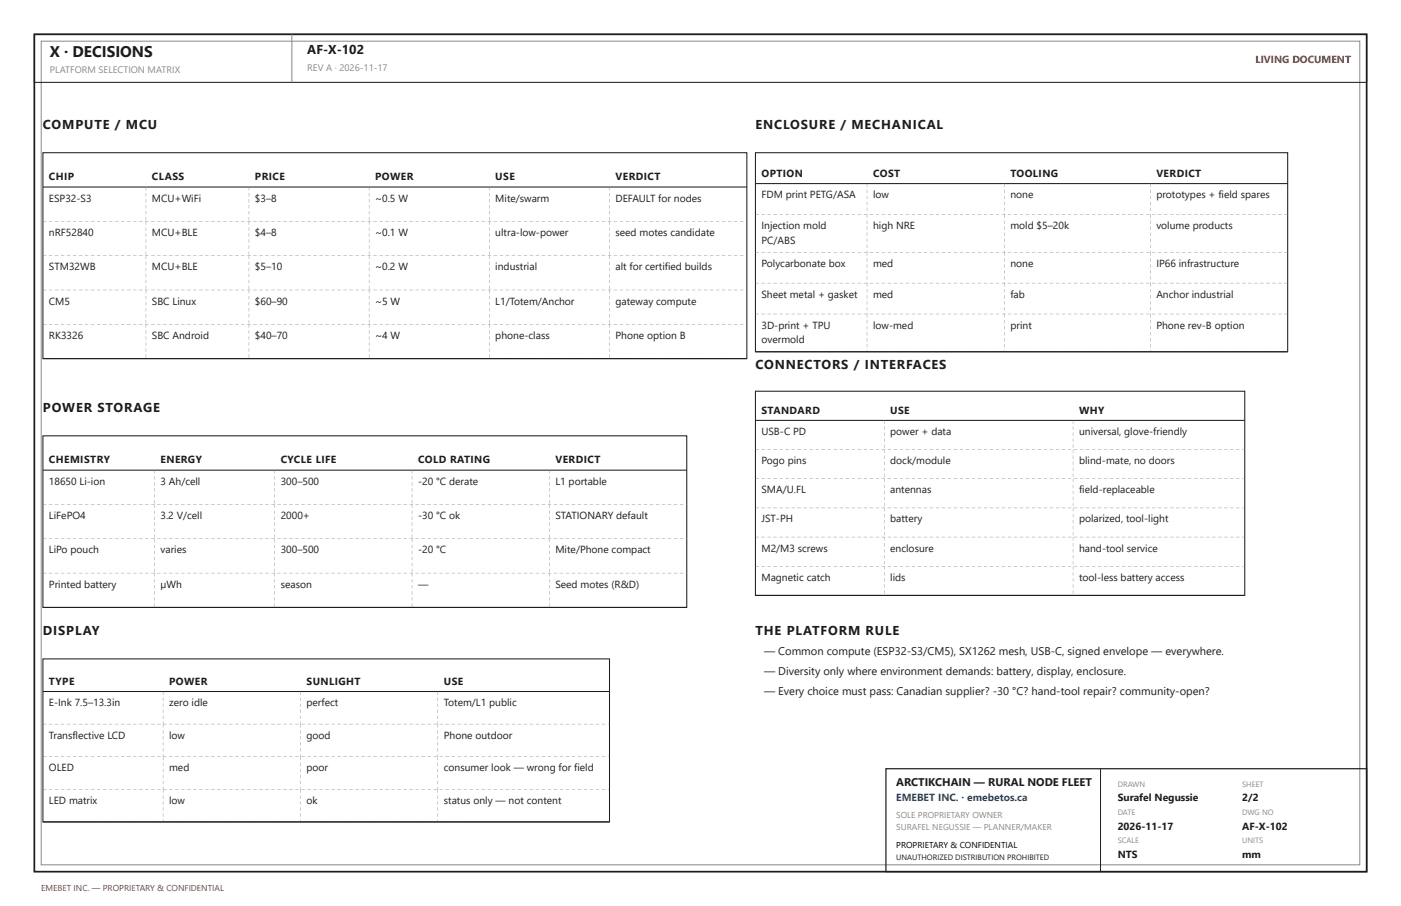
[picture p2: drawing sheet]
<svg xmlns="http://www.w3.org/2000/svg" width="432mm" height="279mm" viewBox="0 0 432 279" stroke-linecap="round" stroke-linejoin="round" font-family="sans-serif">
<defs><g id="words">
<text font-size="4.8" fill="#1c1c1c" x="15.3" y="17.5">X · DECISIONS</text>
<g font-size="4" fill="#1c1c1c">
<text x="94.7" y="16.7">AF-X-102</text>
<text x="13.2" y="39.7">COMPUTE / MCU</text>
<text x="232.8" y="39.7">ENCLOSURE / MECHANICAL</text>
<text x="232.8" y="113.8">CONNECTORS / INTERFACES</text>
<text x="13.2" y="127">POWER STORAGE</text>
<text x="13.2" y="195.8">DISPLAY</text>
<text x="232.8" y="195.8">THE PLATFORM RULE</text>
</g>
<g font-size="3.4" fill="#1c1c1c">
<text x="235.5" y="202.1">— Common compute (ESP32-S3/CM5), SX1262 mesh, USB-C, signed envelope — everywhere.</text>
<text x="235.5" y="208.2">— Diversity only where environment demands: battery, display, enclosure.</text>
<text x="235.5" y="214.3">— Every choice must pass: Canadian supplier? -30 °C? hand-tool repair? community-open?</text>
<text x="276.2" y="242.4">ARCTIKCHAIN — RURAL NODE FLEET</text>
</g>
<text font-size="3.2" fill="#b3261e" x="386.9" y="19.6">LIVING DOCUMENT</text>
<g font-size="3.2" fill="#1c1c1c">
<text x="15.1" y="55.6">CHIP</text>
<text x="46.8" y="55.6">CLASS</text>
<text x="78.6" y="55.6">PRICE</text>
<text x="115.6" y="55.6">POWER</text>
<text x="152.7" y="55.6">USE</text>
<text x="189.7" y="55.6">VERDICT</text>
<text x="234.7" y="54.5">OPTION</text>
<text x="269.1" y="54.5">COST</text>
<text x="311.4" y="54.5">TOOLING</text>
<text x="356.4" y="54.5">VERDICT</text>
<text x="15.1" y="62.2">ESP32-S3</text>
<text x="46.8" y="62.2">MCU+WiFi</text>
<text x="78.6" y="62.2">$3–8</text>
<text x="115.6" y="62.2">~0.5 W</text>
<text x="152.7" y="62.2">Mite/swarm</text>
<text x="189.7" y="62.2">DEFAULT for nodes</text>
<text x="234.7" y="61.1">FDM print PETG/ASA</text>
<text x="269.1" y="61.1">low</text>
<text x="311.4" y="61.1">none</text>
<text x="356.4" y="61.1">prototypes + field spares</text>
<text x="234.7" y="70.6">Injection mold</text>
<text x="269.1" y="70.6">high NRE</text>
<text x="311.4" y="70.6">mold $5–20k</text>
<text x="356.4" y="70.6">volume products</text>
<text x="15.1" y="72.8">nRF52840</text>
<text x="46.8" y="72.8">MCU+BLE</text>
<text x="78.6" y="72.8">$4–8</text>
<text x="115.6" y="72.8">~0.1 W</text>
<text x="152.7" y="72.8">ultra-low-power</text>
<text x="189.7" y="72.8">seed motes candidate</text>
<text x="234.7" y="75.1">PC/ABS</text>
<text x="15.1" y="83.3">STM32WB</text>
<text x="46.8" y="83.3">MCU+BLE</text>
<text x="78.6" y="83.3">$5–10</text>
<text x="115.6" y="83.3">~0.2 W</text>
<text x="152.7" y="83.3">industrial</text>
<text x="189.7" y="83.3">alt for certified builds</text>
<text x="234.7" y="82.3">Polycarbonate box</text>
<text x="269.1" y="82.3">med</text>
<text x="311.4" y="82.3">none</text>
<text x="356.4" y="82.3">IP66 infrastructure</text>
<text x="15.1" y="93.9">CM5</text>
<text x="46.8" y="93.9">SBC Linux</text>
<text x="78.6" y="93.9">$60–90</text>
<text x="115.6" y="93.9">~5 W</text>
<text x="152.7" y="93.9">L1/Totem/Anchor</text>
<text x="189.7" y="93.9">gateway compute</text>
<text x="234.7" y="91.8">Sheet metal + gasket</text>
<text x="269.1" y="91.8">med</text>
<text x="311.4" y="91.8">fab</text>
<text x="356.4" y="91.8">Anchor industrial</text>
<text x="234.7" y="101.3">3D-print + TPU</text>
<text x="269.1" y="101.3">low-med</text>
<text x="311.4" y="101.3">print</text>
<text x="356.4" y="101.3">Phone rev-B option</text>
<text x="15.1" y="104.5">RK3326</text>
<text x="46.8" y="104.5">SBC Android</text>
<text x="78.6" y="104.5">$40–70</text>
<text x="115.6" y="104.5">~4 W</text>
<text x="152.7" y="104.5">phone-class</text>
<text x="189.7" y="104.5">Phone option B</text>
<text x="234.7" y="105.8">overmold</text>
<text x="234.7" y="127.5">STANDARD</text>
<text x="274.4" y="127.5">USE</text>
<text x="332.6" y="127.5">WHY</text>
<text x="234.7" y="134.1">USB-C PD</text>
<text x="274.4" y="134.1">power + data</text>
<text x="332.6" y="134.1">universal, glove-friendly</text>
<text x="15.1" y="142.9">CHEMISTRY</text>
<text x="49.5" y="142.9">ENERGY</text>
<text x="86.5" y="142.9">CYCLE LIFE</text>
<text x="128.9" y="142.9">COLD RATING</text>
<text x="171.2" y="142.9">VERDICT</text>
<text x="234.7" y="143.1">Pogo pins</text>
<text x="274.4" y="143.1">dock/module</text>
<text x="332.6" y="143.1">blind-mate, no doors</text>
<text x="15.1" y="149.5">18650 Li-ion</text>
<text x="49.5" y="149.5">3 Ah/cell</text>
<text x="86.5" y="149.5">300–500</text>
<text x="128.9" y="149.5">-20 °C derate</text>
<text x="171.2" y="149.5">L1 portable</text>
<text x="234.7" y="152.1">SMA/U.FL</text>
<text x="274.4" y="152.1">antennas</text>
<text x="332.6" y="152.1">field-replaceable</text>
<text x="15.1" y="160.1">LiFePO4</text>
<text x="49.5" y="160.1">3.2 V/cell</text>
<text x="86.5" y="160.1">2000+</text>
<text x="128.9" y="160.1">-30 °C ok</text>
<text x="171.2" y="160.1">STATIONARY default</text>
<text x="234.7" y="161.1">JST-PH</text>
<text x="274.4" y="161.1">battery</text>
<text x="332.6" y="161.1">polarized, tool-light</text>
<text x="15.1" y="170.7">LiPo pouch</text>
<text x="49.5" y="170.7">varies</text>
<text x="86.5" y="170.7">300–500</text>
<text x="128.9" y="170.7">-20 °C</text>
<text x="171.2" y="170.7">Mite/Phone compact</text>
<text x="234.7" y="170.1">M2/M3 screws</text>
<text x="274.4" y="170.1">enclosure</text>
<text x="332.6" y="170.1">hand-tool service</text>
<text x="234.7" y="179.1">Magnetic catch</text>
<text x="274.4" y="179.1">lids</text>
<text x="332.6" y="179.1">tool-less battery access</text>
<text x="15.1" y="181.2">Printed battery</text>
<text x="49.5" y="181.2">µWh</text>
<text x="86.5" y="181.2">season</text>
<text x="128.9" y="181.2">—</text>
<text x="171.2" y="181.2">Seed motes (R&amp;D)</text>
<text x="15.1" y="211.1">TYPE</text>
<text x="52.1" y="211.1">POWER</text>
<text x="94.5" y="211.1">SUNLIGHT</text>
<text x="136.8" y="211.1">USE</text>
<text x="15.1" y="217.8">E-Ink 7.5–13.3in</text>
<text x="52.1" y="217.8">zero idle</text>
<text x="94.5" y="217.8">perfect</text>
<text x="136.8" y="217.8">Totem/L1 public</text>
<text x="15.1" y="227.8">Transflective LCD</text>
<text x="52.1" y="227.8">low</text>
<text x="94.5" y="227.8">good</text>
<text x="136.8" y="227.8">Phone outdoor</text>
<text x="15.1" y="237.9">OLED</text>
<text x="52.1" y="237.9">med</text>
<text x="94.5" y="237.9">poor</text>
<text x="136.8" y="237.9">consumer look — wrong for field</text>
<text x="15.1" y="247.9">LED matrix</text>
<text x="52.1" y="247.9">low</text>
<text x="94.5" y="247.9">ok</text>
<text x="136.8" y="247.9">status only — not content</text>
<text x="344.5" y="247.1">Surafel Negussie</text>
<text x="382.9" y="247.1">2/2</text>
<text x="344.5" y="255.9">2026-11-17</text>
<text x="382.9" y="255.9">AF-X-102</text>
<text x="344.5" y="264.6">NTS</text>
<text x="382.9" y="264.6">mm</text>
</g>
<text font-size="3.2" fill="#1a4f8a" x="276.2" y="247.1">EMEBET INC. · emebetos.ca</text>
<g font-size="2.9" fill="#8a8a8a">
<text x="15.3" y="22.5">PLATFORM SELECTION MATRIX</text>
<text x="94.7" y="22">REV A · 2026-11-17</text>
</g>
<g font-size="2.6" fill="#8a8a8a">
<text x="276.2" y="252.1">SOLE PROPRIETARY OWNER</text>
<text x="276.2" y="255.9">SURAFEL NEGUSSIE — PLANNER/MAKER</text>
</g>
<text font-size="2.6" x="276.2" y="261.4">PROPRIETARY &amp; CONFIDENTIAL</text>
<text font-size="2.6" fill="#b3261e" x="12.7" y="274.6">EMEBET INC. — PROPRIETARY &amp; CONFIDENTIAL</text>
<g font-size="2.4" fill="#8a8a8a">
<text x="344.5" y="242.6">DRAWN</text>
<text x="382.9" y="242.6">SHEET</text>
<text x="344.5" y="251.4">DATE</text>
<text x="382.9" y="251.4">DWG NO</text>
<text x="344.5" y="260.1">SCALE</text>
<text x="382.9" y="260.1">UNITS</text>
</g>
<text font-size="2.4" fill="#1c1c1c" x="276.2" y="265.1">UNAUTHORIZED DISTRIBUTION PROHIBITED</text>
</g></defs>
<path d="M10.6 10.6h410.6v258.2h-410.6z" fill="none" stroke="#1c1c1c" stroke-width=".53"/>
<path d="M12.7 12.7h406.4v254h-406.4zM90 10.6v14.8" fill="none" stroke="#8a8a8a" stroke-width=".31"/>
<path d="M10.6 10.6h410.6v14.8h-410.6zM13.2 47.1h217v63.5h-217zM13.2 57.7h217" fill="none" stroke="#1c1c1c" stroke-width=".32"/>
<g fill="#8a8a8a">
<path d="M44.9 57.7l.1 1zM44.9 59.5l.1 1.1zM44.9 61.4l.1 1zM44.9 63.2l.1 1.1zM44.9 65.1l.1 1zM44.9 66.9l.1 1.1z"/>
<path d="M76.7 57.7l.1 1zM76.7 59.5l.1 1.1zM76.7 61.4l.1 1zM76.7 63.2l.1 1.1zM76.7 65.1l.1 1zM76.7 66.9l.1 1.1z"/>
<path d="M113.7 57.7l.1 1zM113.7 59.5l.1 1.1zM113.7 61.4l.1 1zM113.7 63.2l.1 1.1zM113.7 65.1l.1 1zM113.7 66.9l.1 1.1z"/>
<path d="M150.7 57.7l.2 1zM150.7 59.5l.2 1.1zM150.7 61.4l.2 1zM150.7 63.2l.2 1.1zM150.7 65.1l.2 1zM150.7 66.9l.2 1.1z"/>
<path d="M187.8 57.7l.1 1zM187.8 59.5l.1 1.1zM187.8 61.4l.1 1zM187.8 63.2l.1 1.1zM187.8 65.1l.1 1zM187.8 66.9l.1 1.1z"/>
<path d="M13.2 68.2l1.1 .1zM15.1 68.2l1 .1zM16.9 68.2l1.1 .1zM18.8 68.2l1 .1zM20.6 68.2l1.1 .1zM22.5 68.2l1 .1zM24.3 68.2l1.1 .1zM26.2 68.2l1.1 .1zM28 68.2l1.1 .1zM29.9 68.2l1.1 .1zM31.7 68.2l1.1 .1zM33.6 68.2l1.1 .1zM35.5 68.2l1 .1zM37.3 68.2l1.1 .1zM39.2 68.2l1 .1zM41 68.2l1.1 .1zM42.9 68.2l1 .1zM44.7 68.2l1.1 .1zM46.6 68.2l1 .1zM48.4 68.2l1.1 .1zM50.3 68.2l1 .1zM52.1 68.2l1.1 .1zM54 68.2l1 .1zM55.8 68.2l1.1 .1zM57.7 68.2l1 .1zM59.5 68.2l1.1 .1zM61.4 68.2l1 .1zM63.2 68.2l1.1 .1zM65.1 68.2l1 .1zM66.9 68.2l1.1 .1zM68.8 68.2l1 .1zM70.6 68.2l1.1 .1zM72.5 68.2l1.1 .1zM74.3 68.2l1.1 .1zM76.2 68.2l1.1 .1zM78.1 68.2l1 .1zM79.9 68.2l1.1 .1zM81.8 68.2l1 .1zM83.6 68.2l1.1 .1zM85.5 68.2l1 .1zM87.3 68.2l1.1 .1zM89.2 68.2l1 .1zM91 68.2l1.1 .1zM92.9 68.2l1 .1zM94.7 68.2l1.1 .1zM96.6 68.2l1 .1zM98.4 68.2l1.1 .1zM100.3 68.2l1 .1zM102.1 68.2l1.1 .1zM104 68.2l1 .1zM105.8 68.2l1.1 .1zM107.7 68.2l1 .1zM109.5 68.2l1.1 .1zM111.4 68.2l1 .1zM113.2 68.2l1.1 .1zM115.1 68.2l1.1 .1zM116.9 68.2l1.1 .1zM118.8 68.2l1.1 .1zM120.6 68.2l1.1 .1zM122.5 68.2l1.1 .1zM124.4 68.2l1 .1zM126.2 68.2l1.1 .1zM128.1 68.2l1 .1zM129.9 68.2l1.1 .1zM131.8 68.2l1 .1zM133.6 68.2l1.1 .1zM135.5 68.2l1 .1zM137.3 68.2l1.1 .1zM139.2 68.2l1 .1zM141 68.2l1.1 .1zM142.9 68.2l1 .1zM144.7 68.2l1.1 .1zM146.6 68.2l1 .1zM148.4 68.2l1.1 .1zM150.3 68.2l1 .1zM152.1 68.2l1.1 .1zM154 68.2l1 .1zM155.8 68.2l1.1 .1zM157.7 68.2l1 .1zM159.5 68.2l1.1 .1zM161.4 68.2l1.1 .1zM163.2 68.2l1.1 .1zM165.1 68.2l1.1 .1zM167 68.2l1 .1zM168.8 68.2l1.1 .1zM170.7 68.2l1 .1zM172.5 68.2l1.1 .1zM174.4 68.2l1 .1zM176.2 68.2l1.1 .1zM178.1 68.2l1 .1zM179.9 68.2l1.1 .1zM181.8 68.2l1 .1zM183.6 68.2l1.1 .1zM185.5 68.2l1 .1zM187.3 68.2l1.1 .1zM189.2 68.2l1 .1zM191 68.2l1.1 .1zM192.9 68.2l1 .1zM194.7 68.2l1.1 .1zM196.6 68.2l1 .1zM198.4 68.2l1.1 .1zM200.3 68.2l1 .1zM202.1 68.2l1.1 .1zM204 68.2l1.1 .1zM205.8 68.2l1.1 .1zM207.7 68.2l1.1 .1zM209.5 68.2l1.1 .1zM211.4 68.2l1.1 .1zM213.3 68.2l1 .1zM215.1 68.2l1.1 .1zM217 68.2l1 .1zM218.8 68.2l1.1 .1zM220.7 68.2l1 .1zM222.5 68.2l1.1 .1zM224.4 68.2l1 .1zM226.2 68.2l1.1 .1zM228.1 68.2l1 .1zM229.9 68.2l.3 .1z"/>
<path d="M44.9 68.3l.1 1zM44.9 70.1l.1 1.1zM44.9 72l.1 1zM44.9 73.8l.1 1.1zM44.9 75.7l.1 1zM44.9 77.5l.1 1.1z"/>
<path d="M76.7 68.3l.1 1zM76.7 70.1l.1 1.1zM76.7 72l.1 1zM76.7 73.8l.1 1.1zM76.7 75.7l.1 1zM76.7 77.5l.1 1.1z"/>
<path d="M113.7 68.3l.1 1zM113.7 70.1l.1 1.1zM113.7 72l.1 1zM113.7 73.8l.1 1.1zM113.7 75.7l.1 1zM113.7 77.5l.1 1.1z"/>
<path d="M150.7 68.3l.2 1zM150.7 70.1l.2 1.1zM150.7 72l.2 1zM150.7 73.8l.2 1.1zM150.7 75.7l.2 1zM150.7 77.5l.2 1.1z"/>
<path d="M187.8 68.3l.1 1zM187.8 70.1l.1 1.1zM187.8 72l.1 1zM187.8 73.8l.1 1.1zM187.8 75.7l.1 1zM187.8 77.5l.1 1.1z"/>
<path d="M13.2 78.8l1.1 .1zM15.1 78.8l1 .1zM16.9 78.8l1.1 .1zM18.8 78.8l1 .1zM20.6 78.8l1.1 .1zM22.5 78.8l1 .1zM24.3 78.8l1.1 .1zM26.2 78.8l1.1 .1zM28 78.8l1.1 .1zM29.9 78.8l1.1 .1zM31.7 78.8l1.1 .1zM33.6 78.8l1.1 .1zM35.5 78.8l1 .1zM37.3 78.8l1.1 .1zM39.2 78.8l1 .1zM41 78.8l1.1 .1zM42.9 78.8l1 .1zM44.7 78.8l1.1 .1zM46.6 78.8l1 .1zM48.4 78.8l1.1 .1zM50.3 78.8l1 .1zM52.1 78.8l1.1 .1zM54 78.8l1 .1zM55.8 78.8l1.1 .1zM57.7 78.8l1 .1zM59.5 78.8l1.1 .1zM61.4 78.8l1 .1zM63.2 78.8l1.1 .1zM65.1 78.8l1 .1zM66.9 78.8l1.1 .1zM68.8 78.8l1 .1zM70.6 78.8l1.1 .1zM72.5 78.8l1.1 .1zM74.3 78.8l1.1 .1zM76.2 78.8l1.1 .1zM78.1 78.8l1 .1zM79.9 78.8l1.1 .1zM81.8 78.8l1 .1zM83.6 78.8l1.1 .1zM85.5 78.8l1 .1zM87.3 78.8l1.1 .1zM89.2 78.8l1 .1zM91 78.8l1.1 .1zM92.9 78.8l1 .1zM94.7 78.8l1.1 .1zM96.6 78.8l1 .1zM98.4 78.8l1.1 .1zM100.3 78.8l1 .1zM102.1 78.8l1.1 .1zM104 78.8l1 .1zM105.8 78.8l1.1 .1zM107.7 78.8l1 .1zM109.5 78.8l1.1 .1zM111.4 78.8l1 .1zM113.2 78.8l1.1 .1zM115.1 78.8l1.1 .1zM116.9 78.8l1.1 .1zM118.8 78.8l1.1 .1zM120.6 78.8l1.1 .1zM122.5 78.8l1.1 .1zM124.4 78.8l1 .1zM126.2 78.8l1.1 .1zM128.1 78.8l1 .1zM129.9 78.8l1.1 .1zM131.8 78.8l1 .1zM133.6 78.8l1.1 .1zM135.5 78.8l1 .1zM137.3 78.8l1.1 .1zM139.2 78.8l1 .1zM141 78.8l1.1 .1zM142.9 78.8l1 .1zM144.7 78.8l1.1 .1zM146.6 78.8l1 .1zM148.4 78.8l1.1 .1zM150.3 78.8l1 .1zM152.1 78.8l1.1 .1zM154 78.8l1 .1zM155.8 78.8l1.1 .1zM157.7 78.8l1 .1zM159.5 78.8l1.1 .1zM161.4 78.8l1.1 .1zM163.2 78.8l1.1 .1zM165.1 78.8l1.1 .1zM167 78.8l1 .1zM168.8 78.8l1.1 .1zM170.7 78.8l1 .1zM172.5 78.8l1.1 .1zM174.4 78.8l1 .1zM176.2 78.8l1.1 .1zM178.1 78.8l1 .1zM179.9 78.8l1.1 .1zM181.8 78.8l1 .1zM183.6 78.8l1.1 .1zM185.5 78.8l1 .1zM187.3 78.8l1.1 .1zM189.2 78.8l1 .1zM191 78.8l1.1 .1zM192.9 78.8l1 .1zM194.7 78.8l1.1 .1zM196.6 78.8l1 .1zM198.4 78.8l1.1 .1zM200.3 78.8l1 .1zM202.1 78.8l1.1 .1zM204 78.8l1.1 .1zM205.8 78.8l1.1 .1zM207.7 78.8l1.1 .1zM209.5 78.8l1.1 .1zM211.4 78.8l1.1 .1zM213.3 78.8l1 .1zM215.1 78.8l1.1 .1zM217 78.8l1 .1zM218.8 78.8l1.1 .1zM220.7 78.8l1 .1zM222.5 78.8l1.1 .1zM224.4 78.8l1 .1zM226.2 78.8l1.1 .1zM228.1 78.8l1 .1zM229.9 78.8l.3 .1z"/>
<path d="M44.9 78.8l.1 1.1zM44.9 80.7l.1 1.1zM44.9 82.5l.1 1.1zM44.9 84.4l.1 1.1zM44.9 86.3l.1 1zM44.9 88.1l.1 1.1z"/>
<path d="M76.7 78.8l.1 1.1zM76.7 80.7l.1 1.1zM76.7 82.5l.1 1.1zM76.7 84.4l.1 1.1zM76.7 86.3l.1 1zM76.7 88.1l.1 1.1z"/>
<path d="M113.7 78.8l.1 1.1zM113.7 80.7l.1 1.1zM113.7 82.5l.1 1.1zM113.7 84.4l.1 1.1zM113.7 86.3l.1 1zM113.7 88.1l.1 1.1z"/>
<path d="M150.7 78.8l.2 1.1zM150.7 80.7l.2 1.1zM150.7 82.5l.2 1.1zM150.7 84.4l.2 1.1zM150.7 86.3l.2 1zM150.7 88.1l.2 1.1z"/>
<path d="M187.8 78.8l.1 1.1zM187.8 80.7l.1 1.1zM187.8 82.5l.1 1.1zM187.8 84.4l.1 1.1zM187.8 86.3l.1 1zM187.8 88.1l.1 1.1z"/>
<path d="M13.2 89.4l1.1 .1zM15.1 89.4l1 .1zM16.9 89.4l1.1 .1zM18.8 89.4l1 .1zM20.6 89.4l1.1 .1zM22.5 89.4l1 .1zM24.3 89.4l1.1 .1zM26.2 89.4l1.1 .1zM28 89.4l1.1 .1zM29.9 89.4l1.1 .1zM31.7 89.4l1.1 .1zM33.6 89.4l1.1 .1zM35.5 89.4l1 .1zM37.3 89.4l1.1 .1zM39.2 89.4l1 .1zM41 89.4l1.1 .1zM42.9 89.4l1 .1zM44.7 89.4l1.1 .1zM46.6 89.4l1 .1zM48.4 89.4l1.1 .1zM50.3 89.4l1 .1zM52.1 89.4l1.1 .1zM54 89.4l1 .1zM55.8 89.4l1.1 .1zM57.7 89.4l1 .1zM59.5 89.4l1.1 .1zM61.4 89.4l1 .1zM63.2 89.4l1.1 .1zM65.1 89.4l1 .1zM66.9 89.4l1.1 .1zM68.8 89.4l1 .1zM70.6 89.4l1.1 .1zM72.5 89.4l1.1 .1zM74.3 89.4l1.1 .1zM76.2 89.4l1.1 .1zM78.1 89.4l1 .1zM79.9 89.4l1.1 .1zM81.8 89.4l1 .1zM83.6 89.4l1.1 .1zM85.5 89.4l1 .1zM87.3 89.4l1.1 .1zM89.2 89.4l1 .1zM91 89.4l1.1 .1zM92.9 89.4l1 .1zM94.7 89.4l1.1 .1zM96.6 89.4l1 .1zM98.4 89.4l1.1 .1zM100.3 89.4l1 .1zM102.1 89.4l1.1 .1zM104 89.4l1 .1zM105.8 89.4l1.1 .1zM107.7 89.4l1 .1zM109.5 89.4l1.1 .1zM111.4 89.4l1 .1zM113.2 89.4l1.1 .1zM115.1 89.4l1.1 .1zM116.9 89.4l1.1 .1zM118.8 89.4l1.1 .1zM120.6 89.4l1.1 .1zM122.5 89.4l1.1 .1zM124.4 89.4l1 .1zM126.2 89.4l1.1 .1zM128.1 89.4l1 .1zM129.9 89.4l1.1 .1zM131.8 89.4l1 .1zM133.6 89.4l1.1 .1zM135.5 89.4l1 .1zM137.3 89.4l1.1 .1zM139.2 89.4l1 .1zM141 89.4l1.1 .1zM142.9 89.4l1 .1zM144.7 89.4l1.1 .1zM146.6 89.4l1 .1zM148.4 89.4l1.1 .1zM150.3 89.4l1 .1zM152.1 89.4l1.1 .1zM154 89.4l1 .1zM155.8 89.4l1.1 .1zM157.7 89.4l1 .1zM159.5 89.4l1.1 .1zM161.4 89.4l1.1 .1zM163.2 89.4l1.1 .1zM165.1 89.4l1.1 .1zM167 89.4l1 .1zM168.8 89.4l1.1 .1zM170.7 89.4l1 .1zM172.5 89.4l1.1 .1zM174.4 89.4l1 .1zM176.2 89.4l1.1 .1zM178.1 89.4l1 .1zM179.9 89.4l1.1 .1zM181.8 89.4l1 .1zM183.6 89.4l1.1 .1zM185.5 89.4l1 .1zM187.3 89.4l1.1 .1zM189.2 89.4l1 .1zM191 89.4l1.1 .1zM192.9 89.4l1 .1zM194.7 89.4l1.1 .1zM196.6 89.4l1 .1zM198.4 89.4l1.1 .1zM200.3 89.4l1 .1zM202.1 89.4l1.1 .1zM204 89.4l1.1 .1zM205.8 89.4l1.1 .1zM207.7 89.4l1.1 .1zM209.5 89.4l1.1 .1zM211.4 89.4l1.1 .1zM213.3 89.4l1 .1zM215.1 89.4l1.1 .1zM217 89.4l1 .1zM218.8 89.4l1.1 .1zM220.7 89.4l1 .1zM222.5 89.4l1.1 .1zM224.4 89.4l1 .1zM226.2 89.4l1.1 .1zM228.1 89.4l1 .1zM229.9 89.4l.3 .1z"/>
<path d="M44.9 89.4l.1 1.1zM44.9 91.3l.1 1zM44.9 93.1l.1 1.1zM44.9 95l.1 1zM44.9 96.8l.1 1.1zM44.9 98.7l.1 1z"/>
<path d="M76.7 89.4l.1 1.1zM76.7 91.3l.1 1zM76.7 93.1l.1 1.1zM76.7 95l.1 1zM76.7 96.8l.1 1.1zM76.7 98.7l.1 1z"/>
<path d="M113.7 89.4l.1 1.1zM113.7 91.3l.1 1zM113.7 93.1l.1 1.1zM113.7 95l.1 1zM113.7 96.8l.1 1.1zM113.7 98.7l.1 1z"/>
<path d="M150.7 89.4l.2 1.1zM150.7 91.3l.2 1zM150.7 93.1l.2 1.1zM150.7 95l.2 1zM150.7 96.8l.2 1.1zM150.7 98.7l.2 1z"/>
<path d="M187.8 89.4l.1 1.1zM187.8 91.3l.1 1zM187.8 93.1l.1 1.1zM187.8 95l.1 1zM187.8 96.8l.1 1.1zM187.8 98.7l.1 1z"/>
<path d="M13.2 99.9l1.1 .2zM15.1 99.9l1 .2zM16.9 99.9l1.1 .2zM18.8 99.9l1 .2zM20.6 99.9l1.1 .2zM22.5 99.9l1 .2zM24.3 99.9l1.1 .2zM26.2 99.9l1.1 .2zM28 99.9l1.1 .2zM29.9 99.9l1.1 .2zM31.7 99.9l1.1 .2zM33.6 99.9l1.1 .2zM35.5 99.9l1 .2zM37.3 99.9l1.1 .2zM39.2 99.9l1 .2zM41 99.9l1.1 .2zM42.9 99.9l1 .2zM44.7 99.9l1.1 .2zM46.6 99.9l1 .2zM48.4 99.9l1.1 .2zM50.3 99.9l1 .2zM52.1 99.9l1.1 .2zM54 99.9l1 .2zM55.8 99.9l1.1 .2zM57.7 99.9l1 .2zM59.5 99.9l1.1 .2zM61.4 99.9l1 .2zM63.2 99.9l1.1 .2zM65.1 99.9l1 .2zM66.9 99.9l1.1 .2zM68.8 99.9l1 .2zM70.6 99.9l1.1 .2zM72.5 99.9l1.1 .2zM74.3 99.9l1.1 .2zM76.2 99.9l1.1 .2zM78.1 99.9l1 .2zM79.9 99.9l1.1 .2zM81.8 99.9l1 .2zM83.6 99.9l1.1 .2zM85.5 99.9l1 .2zM87.3 99.9l1.1 .2zM89.2 99.9l1 .2zM91 99.9l1.1 .2zM92.9 99.9l1 .2zM94.7 99.9l1.1 .2zM96.6 99.9l1 .2zM98.4 99.9l1.1 .2zM100.3 99.9l1 .2zM102.1 99.9l1.1 .2zM104 99.9l1 .2zM105.8 99.9l1.1 .2zM107.7 99.9l1 .2zM109.5 99.9l1.1 .2zM111.4 99.9l1 .2zM113.2 99.9l1.1 .2zM115.1 99.9l1.1 .2zM116.9 99.9l1.1 .2zM118.8 99.9l1.1 .2zM120.6 99.9l1.1 .2zM122.5 99.9l1.1 .2zM124.4 99.9l1 .2zM126.2 99.9l1.1 .2zM128.1 99.9l1 .2zM129.9 99.9l1.1 .2zM131.8 99.9l1 .2zM133.6 99.9l1.1 .2zM135.5 99.9l1 .2zM137.3 99.9l1.1 .2zM139.2 99.9l1 .2zM141 99.9l1.1 .2zM142.9 99.9l1 .2zM144.7 99.9l1.1 .2zM146.6 99.9l1 .2zM148.4 99.9l1.1 .2zM150.3 99.9l1 .2zM152.1 99.9l1.1 .2zM154 99.9l1 .2zM155.8 99.9l1.1 .2zM157.7 99.9l1 .2zM159.5 99.9l1.1 .2zM161.4 99.9l1.1 .2zM163.2 99.9l1.1 .2zM165.1 99.9l1.1 .2zM167 99.9l1 .2zM168.8 99.9l1.1 .2zM170.7 99.9l1 .2zM172.5 99.9l1.1 .2zM174.4 99.9l1 .2zM176.2 99.9l1.1 .2zM178.1 99.9l1 .2zM179.9 99.9l1.1 .2zM181.8 99.9l1 .2zM183.6 99.9l1.1 .2zM185.5 99.9l1 .2zM187.3 99.9l1.1 .2zM189.2 99.9l1 .2zM191 99.9l1.1 .2zM192.9 99.9l1 .2zM194.7 99.9l1.1 .2zM196.6 99.9l1 .2zM198.4 99.9l1.1 .2zM200.3 99.9l1 .2zM202.1 99.9l1.1 .2zM204 99.9l1.1 .2zM205.8 99.9l1.1 .2zM207.7 99.9l1.1 .2zM209.5 99.9l1.1 .2zM211.4 99.9l1.1 .2zM213.3 99.9l1 .2zM215.1 99.9l1.1 .2zM217 99.9l1 .2zM218.8 99.9l1.1 .2zM220.7 99.9l1 .2zM222.5 99.9l1.1 .2zM224.4 99.9l1 .2zM226.2 99.9l1.1 .2zM228.1 99.9l1 .2zM229.9 99.9l.3 .2z"/>
<path d="M44.9 100l.1 1.1zM44.9 101.9l.1 1zM44.9 103.7l.1 1.1zM44.9 105.6l.1 1zM44.9 107.4l.1 1.1zM44.9 109.3l.1 1z"/>
<path d="M76.7 100l.1 1.1zM76.7 101.9l.1 1zM76.7 103.7l.1 1.1zM76.7 105.6l.1 1zM76.7 107.4l.1 1.1zM76.7 109.3l.1 1z"/>
<path d="M113.7 100l.1 1.1zM113.7 101.9l.1 1zM113.7 103.7l.1 1.1zM113.7 105.6l.1 1zM113.7 107.4l.1 1.1zM113.7 109.3l.1 1z"/>
<path d="M150.7 100l.2 1.1zM150.7 101.9l.2 1zM150.7 103.7l.2 1.1zM150.7 105.6l.2 1zM150.7 107.4l.2 1.1zM150.7 109.3l.2 1z"/>
<path d="M187.8 100l.1 1.1zM187.8 101.9l.1 1zM187.8 103.7l.1 1.1zM187.8 105.6l.1 1zM187.8 107.4l.1 1.1zM187.8 109.3l.1 1z"/>
<path d="M13.2 110.5l1.1 .2zM15.1 110.5l1 .2zM16.9 110.5l1.1 .2zM18.8 110.5l1 .2zM20.6 110.5l1.1 .2zM22.5 110.5l1 .2zM24.3 110.5l1.1 .2zM26.2 110.5l1.1 .2zM28 110.5l1.1 .2zM29.9 110.5l1.1 .2zM31.7 110.5l1.1 .2zM33.6 110.5l1.1 .2zM35.5 110.5l1 .2zM37.3 110.5l1.1 .2zM39.2 110.5l1 .2zM41 110.5l1.1 .2zM42.9 110.5l1 .2zM44.7 110.5l1.1 .2zM46.6 110.5l1 .2zM48.4 110.5l1.1 .2zM50.3 110.5l1 .2zM52.1 110.5l1.1 .2zM54 110.5l1 .2zM55.8 110.5l1.1 .2zM57.7 110.5l1 .2zM59.5 110.5l1.1 .2zM61.4 110.5l1 .2zM63.2 110.5l1.1 .2zM65.1 110.5l1 .2zM66.9 110.5l1.1 .2zM68.8 110.5l1 .2zM70.6 110.5l1.1 .2zM72.5 110.5l1.1 .2zM74.3 110.5l1.1 .2zM76.2 110.5l1.1 .2zM78.1 110.5l1 .2zM79.9 110.5l1.1 .2zM81.8 110.5l1 .2zM83.6 110.5l1.1 .2zM85.5 110.5l1 .2zM87.3 110.5l1.1 .2zM89.2 110.5l1 .2zM91 110.5l1.1 .2zM92.9 110.5l1 .2zM94.7 110.5l1.1 .2zM96.6 110.5l1 .2zM98.4 110.5l1.1 .2zM100.3 110.5l1 .2zM102.1 110.5l1.1 .2zM104 110.5l1 .2zM105.8 110.5l1.1 .2zM107.7 110.5l1 .2zM109.5 110.5l1.1 .2zM111.4 110.5l1 .2zM113.2 110.5l1.1 .2zM115.1 110.5l1.1 .2zM116.9 110.5l1.1 .2zM118.8 110.5l1.1 .2zM120.6 110.5l1.1 .2zM122.5 110.5l1.1 .2zM124.4 110.5l1 .2zM126.2 110.5l1.1 .2zM128.1 110.5l1 .2zM129.9 110.5l1.1 .2zM131.8 110.5l1 .2zM133.6 110.5l1.1 .2zM135.5 110.5l1 .2zM137.3 110.5l1.1 .2zM139.2 110.5l1 .2zM141 110.5l1.1 .2zM142.9 110.5l1 .2zM144.7 110.5l1.1 .2zM146.6 110.5l1 .2zM148.4 110.5l1.1 .2zM150.3 110.5l1 .2zM152.1 110.5l1.1 .2zM154 110.5l1 .2zM155.8 110.5l1.1 .2zM157.7 110.5l1 .2zM159.5 110.5l1.1 .2zM161.4 110.5l1.1 .2zM163.2 110.5l1.1 .2zM165.1 110.5l1.1 .2zM167 110.5l1 .2zM168.8 110.5l1.1 .2zM170.7 110.5l1 .2zM172.5 110.5l1.1 .2zM174.4 110.5l1 .2zM176.2 110.5l1.1 .2zM178.1 110.5l1 .2zM179.9 110.5l1.1 .2zM181.8 110.5l1 .2zM183.6 110.5l1.1 .2zM185.5 110.5l1 .2zM187.3 110.5l1.1 .2zM189.2 110.5l1 .2zM191 110.5l1.1 .2zM192.9 110.5l1 .2zM194.7 110.5l1.1 .2zM196.6 110.5l1 .2zM198.4 110.5l1.1 .2zM200.3 110.5l1 .2zM202.1 110.5l1.1 .2zM204 110.5l1.1 .2zM205.8 110.5l1.1 .2zM207.7 110.5l1.1 .2zM209.5 110.5l1.1 .2zM211.4 110.5l1.1 .2zM213.3 110.5l1 .2zM215.1 110.5l1.1 .2zM217 110.5l1 .2zM218.8 110.5l1.1 .2zM220.7 110.5l1 .2zM222.5 110.5l1.1 .2zM224.4 110.5l1 .2zM226.2 110.5l1.1 .2zM228.1 110.5l1 .2zM229.9 110.5l.3 .2z"/>
</g>
<path d="M13.2 110.6h217M13.2 134.4h198.5v52.9h-198.5zM13.2 145h198.5" fill="none" stroke="#1c1c1c" stroke-width=".32"/>
<g fill="#8a8a8a">
<path d="M47.6 145l.1 1zM47.6 146.8l.1 1.1zM47.6 148.7l.1 1.1zM47.6 150.5l.1 1.1zM47.6 152.4l.1 1.1zM47.6 154.3l.1 1z"/>
<path d="M84.6 145l.1 1zM84.6 146.8l.1 1.1zM84.6 148.7l.1 1.1zM84.6 150.5l.1 1.1zM84.6 152.4l.1 1.1zM84.6 154.3l.1 1z"/>
<path d="M126.9 145l.2 1zM126.9 146.8l.2 1.1zM126.9 148.7l.2 1.1zM126.9 150.5l.2 1.1zM126.9 152.4l.2 1.1zM126.9 154.3l.2 1z"/>
<path d="M169.3 145l.1 1zM169.3 146.8l.1 1.1zM169.3 148.7l.1 1.1zM169.3 150.5l.1 1.1zM169.3 152.4l.1 1.1zM169.3 154.3l.1 1z"/>
<path d="M13.2 155.5l1.1 .1zM15.1 155.5l1 .1zM16.9 155.5l1.1 .1zM18.8 155.5l1 .1zM20.6 155.5l1.1 .1zM22.5 155.5l1 .1zM24.3 155.5l1.1 .1zM26.2 155.5l1.1 .1zM28 155.5l1.1 .1zM29.9 155.5l1.1 .1zM31.7 155.5l1.1 .1zM33.6 155.5l1.1 .1zM35.5 155.5l1 .1zM37.3 155.5l1.1 .1zM39.2 155.5l1 .1zM41 155.5l1.1 .1zM42.9 155.5l1 .1zM44.7 155.5l1.1 .1zM46.6 155.5l1 .1zM48.4 155.5l1.1 .1zM50.3 155.5l1 .1zM52.1 155.5l1.1 .1zM54 155.5l1 .1zM55.8 155.5l1.1 .1zM57.7 155.5l1 .1zM59.5 155.5l1.1 .1zM61.4 155.5l1 .1zM63.2 155.5l1.1 .1zM65.1 155.5l1 .1zM66.9 155.5l1.1 .1zM68.8 155.5l1 .1zM70.6 155.5l1.1 .1zM72.5 155.5l1.1 .1zM74.3 155.5l1.1 .1zM76.2 155.5l1.1 .1zM78.1 155.5l1 .1zM79.9 155.5l1.1 .1zM81.8 155.5l1 .1zM83.6 155.5l1.1 .1zM85.5 155.5l1 .1zM87.3 155.5l1.1 .1zM89.2 155.5l1 .1zM91 155.5l1.1 .1zM92.9 155.5l1 .1zM94.7 155.5l1.1 .1zM96.6 155.5l1 .1zM98.4 155.5l1.1 .1zM100.3 155.5l1 .1zM102.1 155.5l1.1 .1zM104 155.5l1 .1zM105.8 155.5l1.1 .1zM107.7 155.5l1 .1zM109.5 155.5l1.1 .1zM111.4 155.5l1 .1zM113.2 155.5l1.1 .1zM115.1 155.5l1.1 .1zM116.9 155.5l1.1 .1zM118.8 155.5l1.1 .1zM120.6 155.5l1.1 .1zM122.5 155.5l1.1 .1zM124.4 155.5l1 .1zM126.2 155.5l1.1 .1zM128.1 155.5l1 .1zM129.9 155.5l1.1 .1zM131.8 155.5l1 .1zM133.6 155.5l1.1 .1zM135.5 155.5l1 .1zM137.3 155.5l1.1 .1zM139.2 155.5l1 .1zM141 155.5l1.1 .1zM142.9 155.5l1 .1zM144.7 155.5l1.1 .1zM146.6 155.5l1 .1zM148.4 155.5l1.1 .1zM150.3 155.5l1 .1zM152.1 155.5l1.1 .1zM154 155.5l1 .1zM155.8 155.5l1.1 .1zM157.7 155.5l1 .1zM159.5 155.5l1.1 .1zM161.4 155.5l1.1 .1zM163.2 155.5l1.1 .1zM165.1 155.5l1.1 .1zM167 155.5l1 .1zM168.8 155.5l1.1 .1zM170.7 155.5l1 .1zM172.5 155.5l1.1 .1zM174.4 155.5l1 .1zM176.2 155.5l1.1 .1zM178.1 155.5l1 .1zM179.9 155.5l1.1 .1zM181.8 155.5l1 .1zM183.6 155.5l1.1 .1zM185.5 155.5l1 .1zM187.3 155.5l1.1 .1zM189.2 155.5l1 .1zM191 155.5l1.1 .1zM192.9 155.5l1 .1zM194.7 155.5l1.1 .1zM196.6 155.5l1 .1zM198.4 155.5l1.1 .1zM200.3 155.5l1 .1zM202.1 155.5l1.1 .1zM204 155.5l1.1 .1zM205.8 155.5l1.1 .1zM207.7 155.5l1.1 .1zM209.5 155.5l1.1 .1zM211.4 155.5l.3 .1z"/>
<path d="M47.6 155.6l.1 1zM47.6 157.4l.1 1.1zM47.6 159.3l.1 1zM47.6 161.1l.1 1.1zM47.6 163l.1 1zM47.6 164.8l.1 1.1z"/>
<path d="M84.6 155.6l.1 1zM84.6 157.4l.1 1.1zM84.6 159.3l.1 1zM84.6 161.1l.1 1.1zM84.6 163l.1 1zM84.6 164.8l.1 1.1z"/>
<path d="M126.9 155.6l.2 1zM126.9 157.4l.2 1.1zM126.9 159.3l.2 1zM126.9 161.1l.2 1.1zM126.9 163l.2 1zM126.9 164.8l.2 1.1z"/>
<path d="M169.3 155.6l.1 1zM169.3 157.4l.1 1.1zM169.3 159.3l.1 1zM169.3 161.1l.1 1.1zM169.3 163l.1 1zM169.3 164.8l.1 1.1z"/>
<path d="M13.2 166.1l1.1 .1zM15.1 166.1l1 .1zM16.9 166.1l1.1 .1zM18.8 166.1l1 .1zM20.6 166.1l1.1 .1zM22.5 166.1l1 .1zM24.3 166.1l1.1 .1zM26.2 166.1l1.1 .1zM28 166.1l1.1 .1zM29.9 166.1l1.1 .1zM31.7 166.1l1.1 .1zM33.6 166.1l1.1 .1zM35.5 166.1l1 .1zM37.3 166.1l1.1 .1zM39.2 166.1l1 .1zM41 166.1l1.1 .1zM42.9 166.1l1 .1zM44.7 166.1l1.1 .1zM46.6 166.1l1 .1zM48.4 166.1l1.1 .1zM50.3 166.1l1 .1zM52.1 166.1l1.1 .1zM54 166.1l1 .1zM55.8 166.1l1.1 .1zM57.7 166.1l1 .1zM59.5 166.1l1.1 .1zM61.4 166.1l1 .1zM63.2 166.1l1.1 .1zM65.1 166.1l1 .1zM66.9 166.1l1.1 .1zM68.8 166.1l1 .1zM70.6 166.1l1.1 .1zM72.5 166.1l1.1 .1zM74.3 166.1l1.1 .1zM76.2 166.1l1.1 .1zM78.1 166.1l1 .1zM79.9 166.1l1.1 .1zM81.8 166.1l1 .1zM83.6 166.1l1.1 .1zM85.5 166.1l1 .1zM87.3 166.1l1.1 .1zM89.2 166.1l1 .1zM91 166.1l1.1 .1zM92.9 166.1l1 .1zM94.7 166.1l1.1 .1zM96.6 166.1l1 .1zM98.4 166.1l1.1 .1zM100.3 166.1l1 .1zM102.1 166.1l1.1 .1zM104 166.1l1 .1zM105.8 166.1l1.1 .1zM107.7 166.1l1 .1zM109.5 166.1l1.1 .1zM111.4 166.1l1 .1zM113.2 166.1l1.1 .1zM115.1 166.1l1.1 .1zM116.9 166.1l1.1 .1zM118.8 166.1l1.1 .1zM120.6 166.1l1.1 .1zM122.5 166.1l1.1 .1zM124.4 166.1l1 .1zM126.2 166.1l1.1 .1zM128.1 166.1l1 .1zM129.9 166.1l1.1 .1zM131.8 166.1l1 .1zM133.6 166.1l1.1 .1zM135.5 166.1l1 .1zM137.3 166.1l1.1 .1zM139.2 166.1l1 .1zM141 166.1l1.1 .1zM142.9 166.1l1 .1zM144.7 166.1l1.1 .1zM146.6 166.1l1 .1zM148.4 166.1l1.1 .1zM150.3 166.1l1 .1zM152.1 166.1l1.1 .1zM154 166.1l1 .1zM155.8 166.1l1.1 .1zM157.7 166.1l1 .1zM159.5 166.1l1.1 .1zM161.4 166.1l1.1 .1zM163.2 166.1l1.1 .1zM165.1 166.1l1.1 .1zM167 166.1l1 .1zM168.8 166.1l1.1 .1zM170.7 166.1l1 .1zM172.5 166.1l1.1 .1zM174.4 166.1l1 .1zM176.2 166.1l1.1 .1zM178.1 166.1l1 .1zM179.9 166.1l1.1 .1zM181.8 166.1l1 .1zM183.6 166.1l1.1 .1zM185.5 166.1l1 .1zM187.3 166.1l1.1 .1zM189.2 166.1l1 .1zM191 166.1l1.1 .1zM192.9 166.1l1 .1zM194.7 166.1l1.1 .1zM196.6 166.1l1 .1zM198.4 166.1l1.1 .1zM200.3 166.1l1 .1zM202.1 166.1l1.1 .1zM204 166.1l1.1 .1zM205.8 166.1l1.1 .1zM207.7 166.1l1.1 .1zM209.5 166.1l1.1 .1zM211.4 166.1l.3 .1z"/>
<path d="M47.6 166.2l.1 1zM47.6 168l.1 1.1zM47.6 169.9l.1 1zM47.6 171.7l.1 1.1zM47.6 173.6l.1 1zM47.6 175.4l.1 1.1z"/>
<path d="M84.6 166.2l.1 1zM84.6 168l.1 1.1zM84.6 169.9l.1 1zM84.6 171.7l.1 1.1zM84.6 173.6l.1 1zM84.6 175.4l.1 1.1z"/>
<path d="M126.9 166.2l.2 1zM126.9 168l.2 1.1zM126.9 169.9l.2 1zM126.9 171.7l.2 1.1zM126.9 173.6l.2 1zM126.9 175.4l.2 1.1z"/>
<path d="M169.3 166.2l.1 1zM169.3 168l.1 1.1zM169.3 169.9l.1 1zM169.3 171.7l.1 1.1zM169.3 173.6l.1 1zM169.3 175.4l.1 1.1z"/>
<path d="M13.2 176.7l1.1 .1zM15.1 176.7l1 .1zM16.9 176.7l1.1 .1zM18.8 176.7l1 .1zM20.6 176.7l1.1 .1zM22.5 176.7l1 .1zM24.3 176.7l1.1 .1zM26.2 176.7l1.1 .1zM28 176.7l1.1 .1zM29.9 176.7l1.1 .1zM31.7 176.7l1.1 .1zM33.6 176.7l1.1 .1zM35.5 176.7l1 .1zM37.3 176.7l1.1 .1zM39.2 176.7l1 .1zM41 176.7l1.1 .1zM42.9 176.7l1 .1zM44.7 176.7l1.1 .1zM46.6 176.7l1 .1zM48.4 176.7l1.1 .1zM50.3 176.7l1 .1zM52.1 176.7l1.1 .1zM54 176.7l1 .1zM55.8 176.7l1.1 .1zM57.7 176.7l1 .1zM59.5 176.7l1.1 .1zM61.4 176.7l1 .1zM63.2 176.7l1.1 .1zM65.1 176.7l1 .1zM66.9 176.7l1.1 .1zM68.8 176.7l1 .1zM70.6 176.7l1.1 .1zM72.5 176.7l1.1 .1zM74.3 176.7l1.1 .1zM76.2 176.7l1.1 .1zM78.1 176.7l1 .1zM79.9 176.7l1.1 .1zM81.8 176.7l1 .1zM83.6 176.7l1.1 .1zM85.5 176.7l1 .1zM87.3 176.7l1.1 .1zM89.2 176.7l1 .1zM91 176.7l1.1 .1zM92.9 176.7l1 .1zM94.7 176.7l1.1 .1zM96.6 176.7l1 .1zM98.4 176.7l1.1 .1zM100.3 176.7l1 .1zM102.1 176.7l1.1 .1zM104 176.7l1 .1zM105.8 176.7l1.1 .1zM107.7 176.7l1 .1zM109.5 176.7l1.1 .1zM111.4 176.7l1 .1zM113.2 176.7l1.1 .1zM115.1 176.7l1.1 .1zM116.9 176.7l1.1 .1zM118.8 176.7l1.1 .1zM120.6 176.7l1.1 .1zM122.5 176.7l1.1 .1zM124.4 176.7l1 .1zM126.2 176.7l1.1 .1zM128.1 176.7l1 .1zM129.9 176.7l1.1 .1zM131.8 176.7l1 .1zM133.6 176.7l1.1 .1zM135.5 176.7l1 .1zM137.3 176.7l1.1 .1zM139.2 176.7l1 .1zM141 176.7l1.1 .1zM142.9 176.7l1 .1zM144.7 176.7l1.1 .1zM146.6 176.7l1 .1zM148.4 176.7l1.1 .1zM150.3 176.7l1 .1zM152.1 176.7l1.1 .1zM154 176.7l1 .1zM155.8 176.7l1.1 .1zM157.7 176.7l1 .1zM159.5 176.7l1.1 .1zM161.4 176.7l1.1 .1zM163.2 176.7l1.1 .1zM165.1 176.7l1.1 .1zM167 176.7l1 .1zM168.8 176.7l1.1 .1zM170.7 176.7l1 .1zM172.5 176.7l1.1 .1zM174.4 176.7l1 .1zM176.2 176.7l1.1 .1zM178.1 176.7l1 .1zM179.9 176.7l1.1 .1zM181.8 176.7l1 .1zM183.6 176.7l1.1 .1zM185.5 176.7l1 .1zM187.3 176.7l1.1 .1zM189.2 176.7l1 .1zM191 176.7l1.1 .1zM192.9 176.7l1 .1zM194.7 176.7l1.1 .1zM196.6 176.7l1 .1zM198.4 176.7l1.1 .1zM200.3 176.7l1 .1zM202.1 176.7l1.1 .1zM204 176.7l1.1 .1zM205.8 176.7l1.1 .1zM207.7 176.7l1.1 .1zM209.5 176.7l1.1 .1zM211.4 176.7l.3 .1z"/>
<path d="M47.6 176.7l.1 1.1zM47.6 178.6l.1 1.1zM47.6 180.4l.1 1.1zM47.6 182.3l.1 1.1zM47.6 184.1l.1 1.1zM47.6 186l.1 1.1z"/>
<path d="M84.6 176.7l.1 1.1zM84.6 178.6l.1 1.1zM84.6 180.4l.1 1.1zM84.6 182.3l.1 1.1zM84.6 184.1l.1 1.1zM84.6 186l.1 1.1z"/>
<path d="M126.9 176.7l.2 1.1zM126.9 178.6l.2 1.1zM126.9 180.4l.2 1.1zM126.9 182.3l.2 1.1zM126.9 184.1l.2 1.1zM126.9 186l.2 1.1z"/>
<path d="M169.3 176.7l.1 1.1zM169.3 178.6l.1 1.1zM169.3 180.4l.1 1.1zM169.3 182.3l.1 1.1zM169.3 184.1l.1 1.1zM169.3 186l.1 1.1z"/>
<path d="M13.2 187.3l1.1 .1zM15.1 187.3l1 .1zM16.9 187.3l1.1 .1zM18.8 187.3l1 .1zM20.6 187.3l1.1 .1zM22.5 187.3l1 .1zM24.3 187.3l1.1 .1zM26.2 187.3l1.1 .1zM28 187.3l1.1 .1zM29.9 187.3l1.1 .1zM31.7 187.3l1.1 .1zM33.6 187.3l1.1 .1zM35.5 187.3l1 .1zM37.3 187.3l1.1 .1zM39.2 187.3l1 .1zM41 187.3l1.1 .1zM42.9 187.3l1 .1zM44.7 187.3l1.1 .1zM46.6 187.3l1 .1zM48.4 187.3l1.1 .1zM50.3 187.3l1 .1zM52.1 187.3l1.1 .1zM54 187.3l1 .1zM55.8 187.3l1.1 .1zM57.7 187.3l1 .1zM59.5 187.3l1.1 .1zM61.4 187.3l1 .1zM63.2 187.3l1.1 .1zM65.1 187.3l1 .1zM66.9 187.3l1.1 .1zM68.8 187.3l1 .1zM70.6 187.3l1.1 .1zM72.5 187.3l1.1 .1zM74.3 187.3l1.1 .1zM76.2 187.3l1.1 .1zM78.1 187.3l1 .1zM79.9 187.3l1.1 .1zM81.8 187.3l1 .1zM83.6 187.3l1.1 .1zM85.5 187.3l1 .1zM87.3 187.3l1.1 .1zM89.2 187.3l1 .1zM91 187.3l1.1 .1zM92.9 187.3l1 .1zM94.7 187.3l1.1 .1zM96.6 187.3l1 .1zM98.4 187.3l1.1 .1zM100.3 187.3l1 .1zM102.1 187.3l1.1 .1zM104 187.3l1 .1zM105.8 187.3l1.1 .1zM107.7 187.3l1 .1zM109.5 187.3l1.1 .1zM111.4 187.3l1 .1zM113.2 187.3l1.1 .1zM115.1 187.3l1.1 .1zM116.9 187.3l1.1 .1zM118.8 187.3l1.1 .1zM120.6 187.3l1.1 .1zM122.5 187.3l1.1 .1zM124.4 187.3l1 .1zM126.2 187.3l1.1 .1zM128.1 187.3l1 .1zM129.9 187.3l1.1 .1zM131.8 187.3l1 .1zM133.6 187.3l1.1 .1zM135.5 187.3l1 .1zM137.3 187.3l1.1 .1zM139.2 187.3l1 .1zM141 187.3l1.1 .1zM142.9 187.3l1 .1zM144.7 187.3l1.1 .1zM146.6 187.3l1 .1zM148.4 187.3l1.1 .1zM150.3 187.3l1 .1zM152.1 187.3l1.1 .1zM154 187.3l1 .1zM155.8 187.3l1.1 .1zM157.7 187.3l1 .1zM159.5 187.3l1.1 .1zM161.4 187.3l1.1 .1zM163.2 187.3l1.1 .1zM165.1 187.3l1.1 .1zM167 187.3l1 .1zM168.8 187.3l1.1 .1zM170.7 187.3l1 .1zM172.5 187.3l1.1 .1zM174.4 187.3l1 .1zM176.2 187.3l1.1 .1zM178.1 187.3l1 .1zM179.9 187.3l1.1 .1zM181.8 187.3l1 .1zM183.6 187.3l1.1 .1zM185.5 187.3l1 .1zM187.3 187.3l1.1 .1zM189.2 187.3l1 .1zM191 187.3l1.1 .1zM192.9 187.3l1 .1zM194.7 187.3l1.1 .1zM196.6 187.3l1 .1zM198.4 187.3l1.1 .1zM200.3 187.3l1 .1zM202.1 187.3l1.1 .1zM204 187.3l1.1 .1zM205.8 187.3l1.1 .1zM207.7 187.3l1.1 .1zM209.5 187.3l1.1 .1zM211.4 187.3l.3 .1z"/>
</g>
<path d="M13.2 187.3h198.5M13.2 203.2h174.7v50.3h-174.7zM13.2 213.3h174.7" fill="none" stroke="#1c1c1c" stroke-width=".32"/>
<g fill="#8a8a8a">
<path d="M50.2 213.3l.1 1zM50.2 215.1l.1 1.1zM50.2 217l.1 1zM50.2 218.8l.1 1.1zM50.2 220.7l.1 1zM50.2 222.5l.1 .8z"/>
<path d="M92.5 213.3l.2 1zM92.5 215.1l.2 1.1zM92.5 217l.2 1zM92.5 218.8l.2 1.1zM92.5 220.7l.2 1zM92.5 222.5l.2 .8z"/>
<path d="M134.9 213.3l.1 1zM134.9 215.1l.1 1.1zM134.9 217l.1 1zM134.9 218.8l.1 1.1zM134.9 220.7l.1 1zM134.9 222.5l.1 .8z"/>
<path d="M13.2 223.2l1.1 .2zM15.1 223.2l1 .2zM16.9 223.2l1.1 .2zM18.8 223.2l1 .2zM20.6 223.2l1.1 .2zM22.5 223.2l1 .2zM24.3 223.2l1.1 .2zM26.2 223.2l1.1 .2zM28 223.2l1.1 .2zM29.9 223.2l1.1 .2zM31.7 223.2l1.1 .2zM33.6 223.2l1.1 .2zM35.5 223.2l1 .2zM37.3 223.2l1.1 .2zM39.2 223.2l1 .2zM41 223.2l1.1 .2zM42.9 223.2l1 .2zM44.7 223.2l1.1 .2zM46.6 223.2l1 .2zM48.4 223.2l1.1 .2zM50.3 223.2l1 .2zM52.1 223.2l1.1 .2zM54 223.2l1 .2zM55.8 223.2l1.1 .2zM57.7 223.2l1 .2zM59.5 223.2l1.1 .2zM61.4 223.2l1 .2zM63.2 223.2l1.1 .2zM65.1 223.2l1 .2zM66.9 223.2l1.1 .2zM68.8 223.2l1 .2zM70.6 223.2l1.1 .2zM72.5 223.2l1.1 .2zM74.3 223.2l1.1 .2zM76.2 223.2l1.1 .2zM78.1 223.2l1 .2zM79.9 223.2l1.1 .2zM81.8 223.2l1 .2zM83.6 223.2l1.1 .2zM85.5 223.2l1 .2zM87.3 223.2l1.1 .2zM89.2 223.2l1 .2zM91 223.2l1.1 .2zM92.9 223.2l1 .2zM94.7 223.2l1.1 .2zM96.6 223.2l1 .2zM98.4 223.2l1.1 .2zM100.3 223.2l1 .2zM102.1 223.2l1.1 .2zM104 223.2l1 .2zM105.8 223.2l1.1 .2zM107.7 223.2l1 .2zM109.5 223.2l1.1 .2zM111.4 223.2l1 .2zM113.2 223.2l1.1 .2zM115.1 223.2l1.1 .2zM116.9 223.2l1.1 .2zM118.8 223.2l1.1 .2zM120.6 223.2l1.1 .2zM122.5 223.2l1.1 .2zM124.4 223.2l1 .2zM126.2 223.2l1.1 .2zM128.1 223.2l1 .2zM129.9 223.2l1.1 .2zM131.8 223.2l1 .2zM133.6 223.2l1.1 .2zM135.5 223.2l1 .2zM137.3 223.2l1.1 .2zM139.2 223.2l1 .2zM141 223.2l1.1 .2zM142.9 223.2l1 .2zM144.7 223.2l1.1 .2zM146.6 223.2l1 .2zM148.4 223.2l1.1 .2zM150.3 223.2l1 .2zM152.1 223.2l1.1 .2zM154 223.2l1 .2zM155.8 223.2l1.1 .2zM157.7 223.2l1 .2zM159.5 223.2l1.1 .2zM161.4 223.2l1.1 .2zM163.2 223.2l1.1 .2zM165.1 223.2l1.1 .2zM167 223.2l1 .2zM168.8 223.2l1.1 .2zM170.7 223.2l1 .2zM172.5 223.2l1.1 .2zM174.4 223.2l1 .2zM176.2 223.2l1.1 .2zM178.1 223.2l1 .2zM179.9 223.2l1.1 .2zM181.8 223.2l1 .2zM183.6 223.2l1.1 .2zM185.5 223.2l1 .2zM187.3 223.2l.6 .2z"/>
<path d="M50.2 223.3l.1 1.1zM50.2 225.2l.1 1zM50.2 227l.1 1.1zM50.2 228.9l.1 1zM50.2 230.7l.1 1.1zM50.2 232.6l.1 .8z"/>
<path d="M92.5 223.3l.2 1.1zM92.5 225.2l.2 1zM92.5 227l.2 1.1zM92.5 228.9l.2 1zM92.5 230.7l.2 1.1zM92.5 232.6l.2 .8z"/>
<path d="M134.9 223.3l.1 1.1zM134.9 225.2l.1 1zM134.9 227l.1 1.1zM134.9 228.9l.1 1zM134.9 230.7l.1 1.1zM134.9 232.6l.1 .8z"/>
<path d="M13.2 233.3l1.1 .1zM15.1 233.3l1 .1zM16.9 233.3l1.1 .1zM18.8 233.3l1 .1zM20.6 233.3l1.1 .1zM22.5 233.3l1 .1zM24.3 233.3l1.1 .1zM26.2 233.3l1.1 .1zM28 233.3l1.1 .1zM29.9 233.3l1.1 .1zM31.7 233.3l1.1 .1zM33.6 233.3l1.1 .1zM35.5 233.3l1 .1zM37.3 233.3l1.1 .1zM39.2 233.3l1 .1zM41 233.3l1.1 .1zM42.9 233.3l1 .1zM44.7 233.3l1.1 .1zM46.6 233.3l1 .1zM48.4 233.3l1.1 .1zM50.3 233.3l1 .1zM52.1 233.3l1.1 .1zM54 233.3l1 .1zM55.8 233.3l1.1 .1zM57.7 233.3l1 .1zM59.5 233.3l1.1 .1zM61.4 233.3l1 .1zM63.2 233.3l1.1 .1zM65.1 233.3l1 .1zM66.9 233.3l1.1 .1zM68.8 233.3l1 .1zM70.6 233.3l1.1 .1zM72.5 233.3l1.1 .1zM74.3 233.3l1.1 .1zM76.2 233.3l1.1 .1zM78.1 233.3l1 .1zM79.9 233.3l1.1 .1zM81.8 233.3l1 .1zM83.6 233.3l1.1 .1zM85.5 233.3l1 .1zM87.3 233.3l1.1 .1zM89.2 233.3l1 .1zM91 233.3l1.1 .1zM92.9 233.3l1 .1zM94.7 233.3l1.1 .1zM96.6 233.3l1 .1zM98.4 233.3l1.1 .1zM100.3 233.3l1 .1zM102.1 233.3l1.1 .1zM104 233.3l1 .1zM105.8 233.3l1.1 .1zM107.7 233.3l1 .1zM109.5 233.3l1.1 .1zM111.4 233.3l1 .1zM113.2 233.3l1.1 .1zM115.1 233.3l1.1 .1zM116.9 233.3l1.1 .1zM118.8 233.3l1.1 .1zM120.6 233.3l1.1 .1zM122.5 233.3l1.1 .1zM124.4 233.3l1 .1zM126.2 233.3l1.1 .1zM128.1 233.3l1 .1zM129.9 233.3l1.1 .1zM131.8 233.3l1 .1zM133.6 233.3l1.1 .1zM135.5 233.3l1 .1zM137.3 233.3l1.1 .1zM139.2 233.3l1 .1zM141 233.3l1.1 .1zM142.9 233.3l1 .1zM144.7 233.3l1.1 .1zM146.6 233.3l1 .1zM148.4 233.3l1.1 .1zM150.3 233.3l1 .1zM152.1 233.3l1.1 .1zM154 233.3l1 .1zM155.8 233.3l1.1 .1zM157.7 233.3l1 .1zM159.5 233.3l1.1 .1zM161.4 233.3l1.1 .1zM163.2 233.3l1.1 .1zM165.1 233.3l1.1 .1zM167 233.3l1 .1zM168.8 233.3l1.1 .1zM170.7 233.3l1 .1zM172.5 233.3l1.1 .1zM174.4 233.3l1 .1zM176.2 233.3l1.1 .1zM178.1 233.3l1 .1zM179.9 233.3l1.1 .1zM181.8 233.3l1 .1zM183.6 233.3l1.1 .1zM185.5 233.3l1 .1zM187.3 233.3l.6 .1z"/>
<path d="M50.2 233.4l.1 1zM50.2 235.2l.1 1.1zM50.2 237.1l.1 1zM50.2 238.9l.1 1.1zM50.2 240.8l.1 1zM50.2 242.6l.1 .8z"/>
<path d="M92.5 233.4l.2 1zM92.5 235.2l.2 1.1zM92.5 237.1l.2 1zM92.5 238.9l.2 1.1zM92.5 240.8l.2 1zM92.5 242.6l.2 .8z"/>
<path d="M134.9 233.4l.1 1zM134.9 235.2l.1 1.1zM134.9 237.1l.1 1zM134.9 238.9l.1 1.1zM134.9 240.8l.1 1zM134.9 242.6l.1 .8z"/>
<path d="M13.2 243.4l1.1 .1zM15.1 243.4l1 .1zM16.9 243.4l1.1 .1zM18.8 243.4l1 .1zM20.6 243.4l1.1 .1zM22.5 243.4l1 .1zM24.3 243.4l1.1 .1zM26.2 243.4l1.1 .1zM28 243.4l1.1 .1zM29.9 243.4l1.1 .1zM31.7 243.4l1.1 .1zM33.6 243.4l1.1 .1zM35.5 243.4l1 .1zM37.3 243.4l1.1 .1zM39.2 243.4l1 .1zM41 243.4l1.1 .1zM42.9 243.4l1 .1zM44.7 243.4l1.1 .1zM46.6 243.4l1 .1zM48.4 243.4l1.1 .1zM50.3 243.4l1 .1zM52.1 243.4l1.1 .1zM54 243.4l1 .1zM55.8 243.4l1.1 .1zM57.7 243.4l1 .1zM59.5 243.4l1.1 .1zM61.4 243.4l1 .1zM63.2 243.4l1.1 .1zM65.1 243.4l1 .1zM66.9 243.4l1.1 .1zM68.8 243.4l1 .1zM70.6 243.4l1.1 .1zM72.5 243.4l1.1 .1zM74.3 243.4l1.1 .1zM76.2 243.4l1.1 .1zM78.1 243.4l1 .1zM79.9 243.4l1.1 .1zM81.8 243.4l1 .1zM83.6 243.4l1.1 .1zM85.5 243.4l1 .1zM87.3 243.4l1.1 .1zM89.2 243.4l1 .1zM91 243.4l1.1 .1zM92.9 243.4l1 .1zM94.7 243.4l1.1 .1zM96.6 243.4l1 .1zM98.4 243.4l1.1 .1zM100.3 243.4l1 .1zM102.1 243.4l1.1 .1zM104 243.4l1 .1zM105.8 243.4l1.1 .1zM107.7 243.4l1 .1zM109.5 243.4l1.1 .1zM111.4 243.4l1 .1zM113.2 243.4l1.1 .1zM115.1 243.4l1.1 .1zM116.9 243.4l1.1 .1zM118.8 243.4l1.1 .1zM120.6 243.4l1.1 .1zM122.5 243.4l1.1 .1zM124.4 243.4l1 .1zM126.2 243.4l1.1 .1zM128.1 243.4l1 .1zM129.9 243.4l1.1 .1zM131.8 243.4l1 .1zM133.6 243.4l1.1 .1zM135.5 243.4l1 .1zM137.3 243.4l1.1 .1zM139.2 243.4l1 .1zM141 243.4l1.1 .1zM142.9 243.4l1 .1zM144.7 243.4l1.1 .1zM146.6 243.4l1 .1zM148.4 243.4l1.1 .1zM150.3 243.4l1 .1zM152.1 243.4l1.1 .1zM154 243.4l1 .1zM155.8 243.4l1.1 .1zM157.7 243.4l1 .1zM159.5 243.4l1.1 .1zM161.4 243.4l1.1 .1zM163.2 243.4l1.1 .1zM165.1 243.4l1.1 .1zM167 243.4l1 .1zM168.8 243.4l1.1 .1zM170.7 243.4l1 .1zM172.5 243.4l1.1 .1zM174.4 243.4l1 .1zM176.2 243.4l1.1 .1zM178.1 243.4l1 .1zM179.9 243.4l1.1 .1zM181.8 243.4l1 .1zM183.6 243.4l1.1 .1zM185.5 243.4l1 .1zM187.3 243.4l.6 .1z"/>
<path d="M50.2 243.4l.1 1.1zM50.2 245.3l.1 1zM50.2 247.1l.1 1.1zM50.2 249l.1 1zM50.2 250.8l.1 1.1zM50.2 252.7l.1 .8z"/>
<path d="M92.5 243.4l.2 1.1zM92.5 245.3l.2 1zM92.5 247.1l.2 1.1zM92.5 249l.2 1zM92.5 250.8l.2 1.1zM92.5 252.7l.2 .8z"/>
<path d="M134.9 243.4l.1 1.1zM134.9 245.3l.1 1zM134.9 247.1l.1 1.1zM134.9 249l.1 1zM134.9 250.8l.1 1.1zM134.9 252.7l.1 .8z"/>
<path d="M13.2 253.4l1.1 .1zM15.1 253.4l1 .1zM16.9 253.4l1.1 .1zM18.8 253.4l1 .1zM20.6 253.4l1.1 .1zM22.5 253.4l1 .1zM24.3 253.4l1.1 .1zM26.2 253.4l1.1 .1zM28 253.4l1.1 .1zM29.9 253.4l1.1 .1zM31.7 253.4l1.1 .1zM33.6 253.4l1.1 .1zM35.5 253.4l1 .1zM37.3 253.4l1.1 .1zM39.2 253.4l1 .1zM41 253.4l1.1 .1zM42.9 253.4l1 .1zM44.7 253.4l1.1 .1zM46.6 253.4l1 .1zM48.4 253.4l1.1 .1zM50.3 253.4l1 .1zM52.1 253.4l1.1 .1zM54 253.4l1 .1zM55.8 253.4l1.1 .1zM57.7 253.4l1 .1zM59.5 253.4l1.1 .1zM61.4 253.4l1 .1zM63.2 253.4l1.1 .1zM65.1 253.4l1 .1zM66.9 253.4l1.1 .1zM68.8 253.4l1 .1zM70.6 253.4l1.1 .1zM72.5 253.4l1.1 .1zM74.3 253.4l1.1 .1zM76.2 253.4l1.1 .1zM78.1 253.4l1 .1zM79.9 253.4l1.1 .1zM81.8 253.4l1 .1zM83.6 253.4l1.1 .1zM85.5 253.4l1 .1zM87.3 253.4l1.1 .1zM89.2 253.4l1 .1zM91 253.4l1.1 .1zM92.9 253.4l1 .1zM94.7 253.4l1.1 .1zM96.6 253.4l1 .1zM98.4 253.4l1.1 .1zM100.3 253.4l1 .1zM102.1 253.4l1.1 .1zM104 253.4l1 .1zM105.8 253.4l1.1 .1zM107.7 253.4l1 .1zM109.5 253.4l1.1 .1zM111.4 253.4l1 .1zM113.2 253.4l1.1 .1zM115.1 253.4l1.1 .1zM116.9 253.4l1.1 .1zM118.8 253.4l1.1 .1zM120.6 253.4l1.1 .1zM122.5 253.4l1.1 .1zM124.4 253.4l1 .1zM126.2 253.4l1.1 .1zM128.1 253.4l1 .1zM129.9 253.4l1.1 .1zM131.8 253.4l1 .1zM133.6 253.4l1.1 .1zM135.5 253.4l1 .1zM137.3 253.4l1.1 .1zM139.2 253.4l1 .1zM141 253.4l1.1 .1zM142.9 253.4l1 .1zM144.7 253.4l1.1 .1zM146.6 253.4l1 .1zM148.4 253.4l1.1 .1zM150.3 253.4l1 .1zM152.1 253.4l1.1 .1zM154 253.4l1 .1zM155.8 253.4l1.1 .1zM157.7 253.4l1 .1zM159.5 253.4l1.1 .1zM161.4 253.4l1.1 .1zM163.2 253.4l1.1 .1zM165.1 253.4l1.1 .1zM167 253.4l1 .1zM168.8 253.4l1.1 .1zM170.7 253.4l1 .1zM172.5 253.4l1.1 .1zM174.4 253.4l1 .1zM176.2 253.4l1.1 .1zM178.1 253.4l1 .1zM179.9 253.4l1.1 .1zM181.8 253.4l1 .1zM183.6 253.4l1.1 .1zM185.5 253.4l1 .1zM187.3 253.4l.6 .1z"/>
</g>
<path d="M232.8 47.1h164.1v61.4h-164.1zM232.8 56.6h164.1M13.2 253.5h174.7" fill="none" stroke="#1c1c1c" stroke-width=".32"/>
<g fill="#8a8a8a">
<path d="M267.2 56.6l.1 1.1zM267.2 58.5l.1 1zM267.2 60.3l.1 1.1zM267.2 62.2l.1 1zM267.2 64l.1 1.1zM267.2 65.9l.1 .2z"/>
<path d="M309.5 56.6l.1 1.1zM309.5 58.5l.1 1zM309.5 60.3l.1 1.1zM309.5 62.2l.1 1zM309.5 64l.1 1.1zM309.5 65.9l.1 .2z"/>
<path d="M354.5 56.6l.1 1.1zM354.5 58.5l.1 1zM354.5 60.3l.1 1.1zM354.5 62.2l.1 1zM354.5 64l.1 1.1zM354.5 65.9l.1 .2z"/>
<path d="M232.8 66.1l1.1 .1zM234.7 66.1l1 .1zM236.5 66.1l1.1 .1zM238.4 66.1l1 .1zM240.2 66.1l1.1 .1zM242.1 66.1l1.1 .1zM243.9 66.1l1.1 .1zM245.8 66.1l1.1 .1zM247.6 66.1l1.1 .1zM249.5 66.1l1.1 .1zM251.4 66.1l1 .1zM253.2 66.1l1.1 .1zM255.1 66.1l1 .1zM256.9 66.1l1.1 .1zM258.8 66.1l1 .1zM260.6 66.1l1.1 .1zM262.5 66.1l1 .1zM264.3 66.1l1.1 .1zM266.2 66.1l1 .1zM268 66.1l1.1 .1zM269.9 66.1l1 .1zM271.7 66.1l1.1 .1zM273.6 66.1l1 .1zM275.4 66.1l1.1 .1zM277.3 66.1l1 .1zM279.1 66.1l1.1 .1zM281 66.1l1 .1zM282.8 66.1l1.1 .1zM284.7 66.1l1 .1zM286.5 66.1l1.1 .1zM288.4 66.1l1.1 .1zM290.2 66.1l1.1 .1zM292.1 66.1l1.1 .1zM294 66.1l1 .1zM295.8 66.1l1.1 .1zM297.7 66.1l1 .1zM299.5 66.1l1.1 .1zM301.4 66.1l1 .1zM303.2 66.1l1.1 .1zM305.1 66.1l1 .1zM306.9 66.1l1.1 .1zM308.8 66.1l1 .1zM310.6 66.1l1.1 .1zM312.5 66.1l1 .1zM314.3 66.1l1.1 .1zM316.2 66.1l1 .1zM318 66.1l1.1 .1zM319.9 66.1l1 .1zM321.7 66.1l1.1 .1zM323.6 66.1l1 .1zM325.4 66.1l1.1 .1zM327.3 66.1l1 .1zM329.1 66.1l1.1 .1zM331 66.1l1.1 .1zM332.8 66.1l1.1 .1zM334.7 66.1l1.1 .1zM336.5 66.1l1.1 .1zM338.4 66.1l1.1 .1zM340.3 66.1l1 .1zM342.1 66.1l1.1 .1zM344 66.1l1 .1zM345.8 66.1l1.1 .1zM347.7 66.1l1 .1zM349.5 66.1l1.1 .1zM351.4 66.1l1 .1zM353.2 66.1l1.1 .1zM355.1 66.1l1 .1zM356.9 66.1l1.1 .1zM358.8 66.1l1 .1zM360.6 66.1l1.1 .1zM362.5 66.1l1 .1zM364.3 66.1l1.1 .1zM366.2 66.1l1 .1zM368 66.1l1.1 .1zM369.9 66.1l1 .1zM371.7 66.1l1.1 .1zM373.6 66.1l1 .1zM375.4 66.1l1.1 .1zM377.3 66.1l1.1 .1zM379.1 66.1l1.1 .1zM381 66.1l1.1 .1zM382.9 66.1l1 .1zM384.7 66.1l1.1 .1zM386.6 66.1l1 .1zM388.4 66.1l1.1 .1zM390.3 66.1l1 .1zM392.1 66.1l1.1 .1zM394 66.1l1 .1zM395.8 66.1l1.1 .1z"/>
<path d="M267.2 66.1l.1 1.1zM267.2 68l.1 1.1zM267.2 69.8l.1 1.1zM267.2 71.7l.1 1.1zM267.2 73.6l.1 1zM267.2 75.4l.1 1.1zM267.2 77.3l.1 .5z"/>
<path d="M309.5 66.1l.1 1.1zM309.5 68l.1 1.1zM309.5 69.8l.1 1.1zM309.5 71.7l.1 1.1zM309.5 73.6l.1 1zM309.5 75.4l.1 1.1zM309.5 77.3l.1 .5z"/>
<path d="M354.5 66.1l.1 1.1zM354.5 68l.1 1.1zM354.5 69.8l.1 1.1zM354.5 71.7l.1 1.1zM354.5 73.6l.1 1zM354.5 75.4l.1 1.1zM354.5 77.3l.1 .5z"/>
<path d="M232.8 77.7l1.1 .2zM234.7 77.7l1 .2zM236.5 77.7l1.1 .2zM238.4 77.7l1 .2zM240.2 77.7l1.1 .2zM242.1 77.7l1.1 .2zM243.9 77.7l1.1 .2zM245.8 77.7l1.1 .2zM247.6 77.7l1.1 .2zM249.5 77.7l1.1 .2zM251.4 77.7l1 .2zM253.2 77.7l1.1 .2zM255.1 77.7l1 .2zM256.9 77.7l1.1 .2zM258.8 77.7l1 .2zM260.6 77.7l1.1 .2zM262.5 77.7l1 .2zM264.3 77.7l1.1 .2zM266.2 77.7l1 .2zM268 77.7l1.1 .2zM269.9 77.7l1 .2zM271.7 77.7l1.1 .2zM273.6 77.7l1 .2zM275.4 77.7l1.1 .2zM277.3 77.7l1 .2zM279.1 77.7l1.1 .2zM281 77.7l1 .2zM282.8 77.7l1.1 .2zM284.7 77.7l1 .2zM286.5 77.7l1.1 .2zM288.4 77.7l1.1 .2zM290.2 77.7l1.1 .2zM292.1 77.7l1.1 .2zM294 77.7l1 .2zM295.8 77.7l1.1 .2zM297.7 77.7l1 .2zM299.5 77.7l1.1 .2zM301.4 77.7l1 .2zM303.2 77.7l1.1 .2zM305.1 77.7l1 .2zM306.9 77.7l1.1 .2zM308.8 77.7l1 .2zM310.6 77.7l1.1 .2zM312.5 77.7l1 .2zM314.3 77.7l1.1 .2zM316.2 77.7l1 .2zM318 77.7l1.1 .2zM319.9 77.7l1 .2zM321.7 77.7l1.1 .2zM323.6 77.7l1 .2zM325.4 77.7l1.1 .2zM327.3 77.7l1 .2zM329.1 77.7l1.1 .2zM331 77.7l1.1 .2zM332.8 77.7l1.1 .2zM334.7 77.7l1.1 .2zM336.5 77.7l1.1 .2zM338.4 77.7l1.1 .2zM340.3 77.7l1 .2zM342.1 77.7l1.1 .2zM344 77.7l1 .2zM345.8 77.7l1.1 .2zM347.7 77.7l1 .2zM349.5 77.7l1.1 .2zM351.4 77.7l1 .2zM353.2 77.7l1.1 .2zM355.1 77.7l1 .2zM356.9 77.7l1.1 .2zM358.8 77.7l1 .2zM360.6 77.7l1.1 .2zM362.5 77.7l1 .2zM364.3 77.7l1.1 .2zM366.2 77.7l1 .2zM368 77.7l1.1 .2zM369.9 77.7l1 .2zM371.7 77.7l1.1 .2zM373.6 77.7l1 .2zM375.4 77.7l1.1 .2zM377.3 77.7l1.1 .2zM379.1 77.7l1.1 .2zM381 77.7l1.1 .2zM382.9 77.7l1 .2zM384.7 77.7l1.1 .2zM386.6 77.7l1 .2zM388.4 77.7l1.1 .2zM390.3 77.7l1 .2zM392.1 77.7l1.1 .2zM394 77.7l1 .2zM395.8 77.7l1.1 .2z"/>
<path d="M267.2 77.8l.1 1zM267.2 79.6l.1 1.1zM267.2 81.5l.1 1zM267.2 83.3l.1 1.1zM267.2 85.2l.1 1.1zM267.2 87l.1 .3z"/>
<path d="M309.5 77.8l.1 1zM309.5 79.6l.1 1.1zM309.5 81.5l.1 1zM309.5 83.3l.1 1.1zM309.5 85.2l.1 1.1zM309.5 87l.1 .3z"/>
<path d="M354.5 77.8l.1 1zM354.5 79.6l.1 1.1zM354.5 81.5l.1 1zM354.5 83.3l.1 1.1zM354.5 85.2l.1 1.1zM354.5 87l.1 .3z"/>
<path d="M232.8 87.2l1.1 .2zM234.7 87.2l1 .2zM236.5 87.2l1.1 .2zM238.4 87.2l1 .2zM240.2 87.2l1.1 .2zM242.1 87.2l1.1 .2zM243.9 87.2l1.1 .2zM245.8 87.2l1.1 .2zM247.6 87.2l1.1 .2zM249.5 87.2l1.1 .2zM251.4 87.2l1 .2zM253.2 87.2l1.1 .2zM255.1 87.2l1 .2zM256.9 87.2l1.1 .2zM258.8 87.2l1 .2zM260.6 87.2l1.1 .2zM262.5 87.2l1 .2zM264.3 87.2l1.1 .2zM266.2 87.2l1 .2zM268 87.2l1.1 .2zM269.9 87.2l1 .2zM271.7 87.2l1.1 .2zM273.6 87.2l1 .2zM275.4 87.2l1.1 .2zM277.3 87.2l1 .2zM279.1 87.2l1.1 .2zM281 87.2l1 .2zM282.8 87.2l1.1 .2zM284.7 87.2l1 .2zM286.5 87.2l1.1 .2zM288.4 87.2l1.1 .2zM290.2 87.2l1.1 .2zM292.1 87.2l1.1 .2zM294 87.2l1 .2zM295.8 87.2l1.1 .2zM297.7 87.2l1 .2zM299.5 87.2l1.1 .2zM301.4 87.2l1 .2zM303.2 87.2l1.1 .2zM305.1 87.2l1 .2zM306.9 87.2l1.1 .2zM308.8 87.2l1 .2zM310.6 87.2l1.1 .2zM312.5 87.2l1 .2zM314.3 87.2l1.1 .2zM316.2 87.2l1 .2zM318 87.2l1.1 .2zM319.9 87.2l1 .2zM321.7 87.2l1.1 .2zM323.6 87.2l1 .2zM325.4 87.2l1.1 .2zM327.3 87.2l1 .2zM329.1 87.2l1.1 .2zM331 87.2l1.1 .2zM332.8 87.2l1.1 .2zM334.7 87.2l1.1 .2zM336.5 87.2l1.1 .2zM338.4 87.2l1.1 .2zM340.3 87.2l1 .2zM342.1 87.2l1.1 .2zM344 87.2l1 .2zM345.8 87.2l1.1 .2zM347.7 87.2l1 .2zM349.5 87.2l1.1 .2zM351.4 87.2l1 .2zM353.2 87.2l1.1 .2zM355.1 87.2l1 .2zM356.9 87.2l1.1 .2zM358.8 87.2l1 .2zM360.6 87.2l1.1 .2zM362.5 87.2l1 .2zM364.3 87.2l1.1 .2zM366.2 87.2l1 .2zM368 87.2l1.1 .2zM369.9 87.2l1 .2zM371.7 87.2l1.1 .2zM373.6 87.2l1 .2zM375.4 87.2l1.1 .2zM377.3 87.2l1.1 .2zM379.1 87.2l1.1 .2zM381 87.2l1.1 .2zM382.9 87.2l1 .2zM384.7 87.2l1.1 .2zM386.6 87.2l1 .2zM388.4 87.2l1.1 .2zM390.3 87.2l1 .2zM392.1 87.2l1.1 .2zM394 87.2l1 .2zM395.8 87.2l1.1 .2z"/>
<path d="M267.2 87.3l.1 1.1zM267.2 89.2l.1 1zM267.2 91l.1 1.1zM267.2 92.9l.1 1zM267.2 94.7l.1 1.1zM267.2 96.6l.1 .2z"/>
<path d="M309.5 87.3l.1 1.1zM309.5 89.2l.1 1zM309.5 91l.1 1.1zM309.5 92.9l.1 1zM309.5 94.7l.1 1.1zM309.5 96.6l.1 .2z"/>
<path d="M354.5 87.3l.1 1.1zM354.5 89.2l.1 1zM354.5 91l.1 1.1zM354.5 92.9l.1 1zM354.5 94.7l.1 1.1zM354.5 96.6l.1 .2z"/>
<path d="M232.8 96.8l1.1 .1zM234.7 96.8l1 .1zM236.5 96.8l1.1 .1zM238.4 96.8l1 .1zM240.2 96.8l1.1 .1zM242.1 96.8l1.1 .1zM243.9 96.8l1.1 .1zM245.8 96.8l1.1 .1zM247.6 96.8l1.1 .1zM249.5 96.8l1.1 .1zM251.4 96.8l1 .1zM253.2 96.8l1.1 .1zM255.1 96.8l1 .1zM256.9 96.8l1.1 .1zM258.8 96.8l1 .1zM260.6 96.8l1.1 .1zM262.5 96.8l1 .1zM264.3 96.8l1.1 .1zM266.2 96.8l1 .1zM268 96.8l1.1 .1zM269.9 96.8l1 .1zM271.7 96.8l1.1 .1zM273.6 96.8l1 .1zM275.4 96.8l1.1 .1zM277.3 96.8l1 .1zM279.1 96.8l1.1 .1zM281 96.8l1 .1zM282.8 96.8l1.1 .1zM284.7 96.8l1 .1zM286.5 96.8l1.1 .1zM288.4 96.8l1.1 .1zM290.2 96.8l1.1 .1zM292.1 96.8l1.1 .1zM294 96.8l1 .1zM295.8 96.8l1.1 .1zM297.7 96.8l1 .1zM299.5 96.8l1.1 .1zM301.4 96.8l1 .1zM303.2 96.8l1.1 .1zM305.1 96.8l1 .1zM306.9 96.8l1.1 .1zM308.8 96.8l1 .1zM310.6 96.8l1.1 .1zM312.5 96.8l1 .1zM314.3 96.8l1.1 .1zM316.2 96.8l1 .1zM318 96.8l1.1 .1zM319.9 96.8l1 .1zM321.7 96.8l1.1 .1zM323.6 96.8l1 .1zM325.4 96.8l1.1 .1zM327.3 96.8l1 .1zM329.1 96.8l1.1 .1zM331 96.8l1.1 .1zM332.8 96.8l1.1 .1zM334.7 96.8l1.1 .1zM336.5 96.8l1.1 .1zM338.4 96.8l1.1 .1zM340.3 96.8l1 .1zM342.1 96.8l1.1 .1zM344 96.8l1 .1zM345.8 96.8l1.1 .1zM347.7 96.8l1 .1zM349.5 96.8l1.1 .1zM351.4 96.8l1 .1zM353.2 96.8l1.1 .1zM355.1 96.8l1 .1zM356.9 96.8l1.1 .1zM358.8 96.8l1 .1zM360.6 96.8l1.1 .1zM362.5 96.8l1 .1zM364.3 96.8l1.1 .1zM366.2 96.8l1 .1zM368 96.8l1.1 .1zM369.9 96.8l1 .1zM371.7 96.8l1.1 .1zM373.6 96.8l1 .1zM375.4 96.8l1.1 .1zM377.3 96.8l1.1 .1zM379.1 96.8l1.1 .1zM381 96.8l1.1 .1zM382.9 96.8l1 .1zM384.7 96.8l1.1 .1zM386.6 96.8l1 .1zM388.4 96.8l1.1 .1zM390.3 96.8l1 .1zM392.1 96.8l1.1 .1zM394 96.8l1 .1zM395.8 96.8l1.1 .1z"/>
<path d="M267.2 96.8l.1 1.1zM267.2 98.7l.1 1zM267.2 100.5l.1 1.1zM267.2 102.4l.1 1.1zM267.2 104.2l.1 1.1zM267.2 106.1l.1 1.1zM267.2 107.9l.1 .6z"/>
<path d="M309.5 96.8l.1 1.1zM309.5 98.7l.1 1zM309.5 100.5l.1 1.1zM309.5 102.4l.1 1.1zM309.5 104.2l.1 1.1zM309.5 106.1l.1 1.1zM309.5 107.9l.1 .6z"/>
<path d="M354.5 96.8l.1 1.1zM354.5 98.7l.1 1zM354.5 100.5l.1 1.1zM354.5 102.4l.1 1.1zM354.5 104.2l.1 1.1zM354.5 106.1l.1 1.1zM354.5 107.9l.1 .6z"/>
<path d="M232.8 108.4l1.1 .1zM234.7 108.4l1 .1zM236.5 108.4l1.1 .1zM238.4 108.4l1 .1zM240.2 108.4l1.1 .1zM242.1 108.4l1.1 .1zM243.9 108.4l1.1 .1zM245.8 108.4l1.1 .1zM247.6 108.4l1.1 .1zM249.5 108.4l1.1 .1zM251.4 108.4l1 .1zM253.2 108.4l1.1 .1zM255.1 108.4l1 .1zM256.9 108.4l1.1 .1zM258.8 108.4l1 .1zM260.6 108.4l1.1 .1zM262.5 108.4l1 .1zM264.3 108.4l1.1 .1zM266.2 108.4l1 .1zM268 108.4l1.1 .1zM269.9 108.4l1 .1zM271.7 108.4l1.1 .1zM273.6 108.4l1 .1zM275.4 108.4l1.1 .1zM277.3 108.4l1 .1zM279.1 108.4l1.1 .1zM281 108.4l1 .1zM282.8 108.4l1.1 .1zM284.7 108.4l1 .1zM286.5 108.4l1.1 .1zM288.4 108.4l1.1 .1zM290.2 108.4l1.1 .1zM292.1 108.4l1.1 .1zM294 108.4l1 .1zM295.8 108.4l1.1 .1zM297.7 108.4l1 .1zM299.5 108.4l1.1 .1zM301.4 108.4l1 .1zM303.2 108.4l1.1 .1zM305.1 108.4l1 .1zM306.9 108.4l1.1 .1zM308.8 108.4l1 .1zM310.6 108.4l1.1 .1zM312.5 108.4l1 .1zM314.3 108.4l1.1 .1zM316.2 108.4l1 .1zM318 108.4l1.1 .1zM319.9 108.4l1 .1zM321.7 108.4l1.1 .1zM323.6 108.4l1 .1zM325.4 108.4l1.1 .1zM327.3 108.4l1 .1zM329.1 108.4l1.1 .1zM331 108.4l1.1 .1zM332.8 108.4l1.1 .1zM334.7 108.4l1.1 .1zM336.5 108.4l1.1 .1zM338.4 108.4l1.1 .1zM340.3 108.4l1 .1zM342.1 108.4l1.1 .1zM344 108.4l1 .1zM345.8 108.4l1.1 .1zM347.7 108.4l1 .1zM349.5 108.4l1.1 .1zM351.4 108.4l1 .1zM353.2 108.4l1.1 .1zM355.1 108.4l1 .1zM356.9 108.4l1.1 .1zM358.8 108.4l1 .1zM360.6 108.4l1.1 .1zM362.5 108.4l1 .1zM364.3 108.4l1.1 .1zM366.2 108.4l1 .1zM368 108.4l1.1 .1zM369.9 108.4l1 .1zM371.7 108.4l1.1 .1zM373.6 108.4l1 .1zM375.4 108.4l1.1 .1zM377.3 108.4l1.1 .1zM379.1 108.4l1.1 .1zM381 108.4l1.1 .1zM382.9 108.4l1 .1zM384.7 108.4l1.1 .1zM386.6 108.4l1 .1zM388.4 108.4l1.1 .1zM390.3 108.4l1 .1zM392.1 108.4l1.1 .1zM394 108.4l1 .1zM395.8 108.4l1.1 .1z"/>
</g>
<path d="M232.8 108.5h164.1M232.8 120.6h150.8v63h-150.8zM232.8 129.6h150.8" fill="none" stroke="#1c1c1c" stroke-width=".32"/>
<g fill="#8a8a8a">
<path d="M272.5 129.6l.1 1.1zM272.5 131.5l.1 1.1zM272.5 133.3l.1 1.1zM272.5 135.2l.1 1.1zM272.5 137.1l.1 1z"/>
<path d="M330.7 129.6l.1 1.1zM330.7 131.5l.1 1.1zM330.7 133.3l.1 1.1zM330.7 135.2l.1 1.1zM330.7 137.1l.1 1z"/>
<path d="M232.8 138.6l1.1 .1zM234.7 138.6l1 .1zM236.5 138.6l1.1 .1zM238.4 138.6l1 .1zM240.2 138.6l1.1 .1zM242.1 138.6l1.1 .1zM243.9 138.6l1.1 .1zM245.8 138.6l1.1 .1zM247.6 138.6l1.1 .1zM249.5 138.6l1.1 .1zM251.4 138.6l1 .1zM253.2 138.6l1.1 .1zM255.1 138.6l1 .1zM256.9 138.6l1.1 .1zM258.8 138.6l1 .1zM260.6 138.6l1.1 .1zM262.5 138.6l1 .1zM264.3 138.6l1.1 .1zM266.2 138.6l1 .1zM268 138.6l1.1 .1zM269.9 138.6l1 .1zM271.7 138.6l1.1 .1zM273.6 138.6l1 .1zM275.4 138.6l1.1 .1zM277.3 138.6l1 .1zM279.1 138.6l1.1 .1zM281 138.6l1 .1zM282.8 138.6l1.1 .1zM284.7 138.6l1 .1zM286.5 138.6l1.1 .1zM288.4 138.6l1.1 .1zM290.2 138.6l1.1 .1zM292.1 138.6l1.1 .1zM294 138.6l1 .1zM295.8 138.6l1.1 .1zM297.7 138.6l1 .1zM299.5 138.6l1.1 .1zM301.4 138.6l1 .1zM303.2 138.6l1.1 .1zM305.1 138.6l1 .1zM306.9 138.6l1.1 .1zM308.8 138.6l1 .1zM310.6 138.6l1.1 .1zM312.5 138.6l1 .1zM314.3 138.6l1.1 .1zM316.2 138.6l1 .1zM318 138.6l1.1 .1zM319.9 138.6l1 .1zM321.7 138.6l1.1 .1zM323.6 138.6l1 .1zM325.4 138.6l1.1 .1zM327.3 138.6l1 .1zM329.1 138.6l1.1 .1zM331 138.6l1.1 .1zM332.8 138.6l1.1 .1zM334.7 138.6l1.1 .1zM336.5 138.6l1.1 .1zM338.4 138.6l1.1 .1zM340.3 138.6l1 .1zM342.1 138.6l1.1 .1zM344 138.6l1 .1zM345.8 138.6l1.1 .1zM347.7 138.6l1 .1zM349.5 138.6l1.1 .1zM351.4 138.6l1 .1zM353.2 138.6l1.1 .1zM355.1 138.6l1 .1zM356.9 138.6l1.1 .1zM358.8 138.6l1 .1zM360.6 138.6l1.1 .1zM362.5 138.6l1 .1zM364.3 138.6l1.1 .1zM366.2 138.6l1 .1zM368 138.6l1.1 .1zM369.9 138.6l1 .1zM371.7 138.6l1.1 .1zM373.6 138.6l1 .1zM375.4 138.6l1.1 .1zM377.3 138.6l1.1 .1zM379.1 138.6l1.1 .1zM381 138.6l1.1 .1zM382.9 138.6l.7 .1z"/>
<path d="M272.5 138.6l.1 1.1zM272.5 140.5l.1 1.1zM272.5 142.3l.1 1.1zM272.5 144.2l.1 1.1zM272.5 146l.1 1.1z"/>
<path d="M330.7 138.6l.1 1.1zM330.7 140.5l.1 1.1zM330.7 142.3l.1 1.1zM330.7 144.2l.1 1.1zM330.7 146l.1 1.1z"/>
<path d="M232.8 147.6l1.1 .1zM234.7 147.6l1 .1zM236.5 147.6l1.1 .1zM238.4 147.6l1 .1zM240.2 147.6l1.1 .1zM242.1 147.6l1.1 .1zM243.9 147.6l1.1 .1zM245.8 147.6l1.1 .1zM247.6 147.6l1.1 .1zM249.5 147.6l1.1 .1zM251.4 147.6l1 .1zM253.2 147.6l1.1 .1zM255.1 147.6l1 .1zM256.9 147.6l1.1 .1zM258.8 147.6l1 .1zM260.6 147.6l1.1 .1zM262.5 147.6l1 .1zM264.3 147.6l1.1 .1zM266.2 147.6l1 .1zM268 147.6l1.1 .1zM269.9 147.6l1 .1zM271.7 147.6l1.1 .1zM273.6 147.6l1 .1zM275.4 147.6l1.1 .1zM277.3 147.6l1 .1zM279.1 147.6l1.1 .1zM281 147.6l1 .1zM282.8 147.6l1.1 .1zM284.7 147.6l1 .1zM286.5 147.6l1.1 .1zM288.4 147.6l1.1 .1zM290.2 147.6l1.1 .1zM292.1 147.6l1.1 .1zM294 147.6l1 .1zM295.8 147.6l1.1 .1zM297.7 147.6l1 .1zM299.5 147.6l1.1 .1zM301.4 147.6l1 .1zM303.2 147.6l1.1 .1zM305.1 147.6l1 .1zM306.9 147.6l1.1 .1zM308.8 147.6l1 .1zM310.6 147.6l1.1 .1zM312.5 147.6l1 .1zM314.3 147.6l1.1 .1zM316.2 147.6l1 .1zM318 147.6l1.1 .1zM319.9 147.6l1 .1zM321.7 147.6l1.1 .1zM323.6 147.6l1 .1zM325.4 147.6l1.1 .1zM327.3 147.6l1 .1zM329.1 147.6l1.1 .1zM331 147.6l1.1 .1zM332.8 147.6l1.1 .1zM334.7 147.6l1.1 .1zM336.5 147.6l1.1 .1zM338.4 147.6l1.1 .1zM340.3 147.6l1 .1zM342.1 147.6l1.1 .1zM344 147.6l1 .1zM345.8 147.6l1.1 .1zM347.7 147.6l1 .1zM349.5 147.6l1.1 .1zM351.4 147.6l1 .1zM353.2 147.6l1.1 .1zM355.1 147.6l1 .1zM356.9 147.6l1.1 .1zM358.8 147.6l1 .1zM360.6 147.6l1.1 .1zM362.5 147.6l1 .1zM364.3 147.6l1.1 .1zM366.2 147.6l1 .1zM368 147.6l1.1 .1zM369.9 147.6l1 .1zM371.7 147.6l1.1 .1zM373.6 147.6l1 .1zM375.4 147.6l1.1 .1zM377.3 147.6l1.1 .1zM379.1 147.6l1.1 .1zM381 147.6l1.1 .1zM382.9 147.6l.7 .1z"/>
<path d="M272.5 147.6l.1 1.1zM272.5 149.5l.1 1zM272.5 151.3l.1 1.1zM272.5 153.2l.1 1.1zM272.5 155l.1 1.1z"/>
<path d="M330.7 147.6l.1 1.1zM330.7 149.5l.1 1zM330.7 151.3l.1 1.1zM330.7 153.2l.1 1.1zM330.7 155l.1 1.1z"/>
<path d="M232.8 156.6l1.1 .1zM234.7 156.6l1 .1zM236.5 156.6l1.1 .1zM238.4 156.6l1 .1zM240.2 156.6l1.1 .1zM242.1 156.6l1.1 .1zM243.9 156.6l1.1 .1zM245.8 156.6l1.1 .1zM247.6 156.6l1.1 .1zM249.5 156.6l1.1 .1zM251.4 156.6l1 .1zM253.2 156.6l1.1 .1zM255.1 156.6l1 .1zM256.9 156.6l1.1 .1zM258.8 156.6l1 .1zM260.6 156.6l1.1 .1zM262.5 156.6l1 .1zM264.3 156.6l1.1 .1zM266.2 156.6l1 .1zM268 156.6l1.1 .1zM269.9 156.6l1 .1zM271.7 156.6l1.1 .1zM273.6 156.6l1 .1zM275.4 156.6l1.1 .1zM277.3 156.6l1 .1zM279.1 156.6l1.1 .1zM281 156.6l1 .1zM282.8 156.6l1.1 .1zM284.7 156.6l1 .1zM286.5 156.6l1.1 .1zM288.4 156.6l1.1 .1zM290.2 156.6l1.1 .1zM292.1 156.6l1.1 .1zM294 156.6l1 .1zM295.8 156.6l1.1 .1zM297.7 156.6l1 .1zM299.5 156.6l1.1 .1zM301.4 156.6l1 .1zM303.2 156.6l1.1 .1zM305.1 156.6l1 .1zM306.9 156.6l1.1 .1zM308.8 156.6l1 .1zM310.6 156.6l1.1 .1zM312.5 156.6l1 .1zM314.3 156.6l1.1 .1zM316.2 156.6l1 .1zM318 156.6l1.1 .1zM319.9 156.6l1 .1zM321.7 156.6l1.1 .1zM323.6 156.6l1 .1zM325.4 156.6l1.1 .1zM327.3 156.6l1 .1zM329.1 156.6l1.1 .1zM331 156.6l1.1 .1zM332.8 156.6l1.1 .1zM334.7 156.6l1.1 .1zM336.5 156.6l1.1 .1zM338.4 156.6l1.1 .1zM340.3 156.6l1 .1zM342.1 156.6l1.1 .1zM344 156.6l1 .1zM345.8 156.6l1.1 .1zM347.7 156.6l1 .1zM349.5 156.6l1.1 .1zM351.4 156.6l1 .1zM353.2 156.6l1.1 .1zM355.1 156.6l1 .1zM356.9 156.6l1.1 .1zM358.8 156.6l1 .1zM360.6 156.6l1.1 .1zM362.5 156.6l1 .1zM364.3 156.6l1.1 .1zM366.2 156.6l1 .1zM368 156.6l1.1 .1zM369.9 156.6l1 .1zM371.7 156.6l1.1 .1zM373.6 156.6l1 .1zM375.4 156.6l1.1 .1zM377.3 156.6l1.1 .1zM379.1 156.6l1.1 .1zM381 156.6l1.1 .1zM382.9 156.6l.7 .1z"/>
<path d="M272.5 156.6l.1 1.1zM272.5 158.5l.1 1zM272.5 160.3l.1 1.1zM272.5 162.2l.1 1zM272.5 164l.1 1.1z"/>
<path d="M330.7 156.6l.1 1.1zM330.7 158.5l.1 1zM330.7 160.3l.1 1.1zM330.7 162.2l.1 1zM330.7 164l.1 1.1z"/>
<path d="M232.8 165.6l1.1 .1zM234.7 165.6l1 .1zM236.5 165.6l1.1 .1zM238.4 165.6l1 .1zM240.2 165.6l1.1 .1zM242.1 165.6l1.1 .1zM243.9 165.6l1.1 .1zM245.8 165.6l1.1 .1zM247.6 165.6l1.1 .1zM249.5 165.6l1.1 .1zM251.4 165.6l1 .1zM253.2 165.6l1.1 .1zM255.1 165.6l1 .1zM256.9 165.6l1.1 .1zM258.8 165.6l1 .1zM260.6 165.6l1.1 .1zM262.5 165.6l1 .1zM264.3 165.6l1.1 .1zM266.2 165.6l1 .1zM268 165.6l1.1 .1zM269.9 165.6l1 .1zM271.7 165.6l1.1 .1zM273.6 165.6l1 .1zM275.4 165.6l1.1 .1zM277.3 165.6l1 .1zM279.1 165.6l1.1 .1zM281 165.6l1 .1zM282.8 165.6l1.1 .1zM284.7 165.6l1 .1zM286.5 165.6l1.1 .1zM288.4 165.6l1.1 .1zM290.2 165.6l1.1 .1zM292.1 165.6l1.1 .1zM294 165.6l1 .1zM295.8 165.6l1.1 .1zM297.7 165.6l1 .1zM299.5 165.6l1.1 .1zM301.4 165.6l1 .1zM303.2 165.6l1.1 .1zM305.1 165.6l1 .1zM306.9 165.6l1.1 .1zM308.8 165.6l1 .1zM310.6 165.6l1.1 .1zM312.5 165.6l1 .1zM314.3 165.6l1.1 .1zM316.2 165.6l1 .1zM318 165.6l1.1 .1zM319.9 165.6l1 .1zM321.7 165.6l1.1 .1zM323.6 165.6l1 .1zM325.4 165.6l1.1 .1zM327.3 165.6l1 .1zM329.1 165.6l1.1 .1zM331 165.6l1.1 .1zM332.8 165.6l1.1 .1zM334.7 165.6l1.1 .1zM336.5 165.6l1.1 .1zM338.4 165.6l1.1 .1zM340.3 165.6l1 .1zM342.1 165.6l1.1 .1zM344 165.6l1 .1zM345.8 165.6l1.1 .1zM347.7 165.6l1 .1zM349.5 165.6l1.1 .1zM351.4 165.6l1 .1zM353.2 165.6l1.1 .1zM355.1 165.6l1 .1zM356.9 165.6l1.1 .1zM358.8 165.6l1 .1zM360.6 165.6l1.1 .1zM362.5 165.6l1 .1zM364.3 165.6l1.1 .1zM366.2 165.6l1 .1zM368 165.6l1.1 .1zM369.9 165.6l1 .1zM371.7 165.6l1.1 .1zM373.6 165.6l1 .1zM375.4 165.6l1.1 .1zM377.3 165.6l1.1 .1zM379.1 165.6l1.1 .1zM381 165.6l1.1 .1zM382.9 165.6l.7 .1z"/>
<path d="M272.5 165.6l.1 1.1zM272.5 167.5l.1 1zM272.5 169.3l.1 1.1zM272.5 171.2l.1 1zM272.5 173l.1 1.1z"/>
<path d="M330.7 165.6l.1 1.1zM330.7 167.5l.1 1zM330.7 169.3l.1 1.1zM330.7 171.2l.1 1zM330.7 173l.1 1.1z"/>
<path d="M232.8 174.6l1.1 .1zM234.7 174.6l1 .1zM236.5 174.6l1.1 .1zM238.4 174.6l1 .1zM240.2 174.6l1.1 .1zM242.1 174.6l1.1 .1zM243.9 174.6l1.1 .1zM245.8 174.6l1.1 .1zM247.6 174.6l1.1 .1zM249.5 174.6l1.1 .1zM251.4 174.6l1 .1zM253.2 174.6l1.1 .1zM255.1 174.6l1 .1zM256.9 174.6l1.1 .1zM258.8 174.6l1 .1zM260.6 174.6l1.1 .1zM262.5 174.6l1 .1zM264.3 174.6l1.1 .1zM266.2 174.6l1 .1zM268 174.6l1.1 .1zM269.9 174.6l1 .1zM271.7 174.6l1.1 .1zM273.6 174.6l1 .1zM275.4 174.6l1.1 .1zM277.3 174.6l1 .1zM279.1 174.6l1.1 .1zM281 174.6l1 .1zM282.8 174.6l1.1 .1zM284.7 174.6l1 .1zM286.5 174.6l1.1 .1zM288.4 174.6l1.1 .1zM290.2 174.6l1.1 .1zM292.1 174.6l1.1 .1zM294 174.6l1 .1zM295.8 174.6l1.1 .1zM297.7 174.6l1 .1zM299.5 174.6l1.1 .1zM301.4 174.6l1 .1zM303.2 174.6l1.1 .1zM305.1 174.6l1 .1zM306.9 174.6l1.1 .1zM308.8 174.6l1 .1zM310.6 174.6l1.1 .1zM312.5 174.6l1 .1zM314.3 174.6l1.1 .1zM316.2 174.6l1 .1zM318 174.6l1.1 .1zM319.9 174.6l1 .1zM321.7 174.6l1.1 .1zM323.6 174.6l1 .1zM325.4 174.6l1.1 .1zM327.3 174.6l1 .1zM329.1 174.6l1.1 .1zM331 174.6l1.1 .1zM332.8 174.6l1.1 .1zM334.7 174.6l1.1 .1zM336.5 174.6l1.1 .1zM338.4 174.6l1.1 .1zM340.3 174.6l1 .1zM342.1 174.6l1.1 .1zM344 174.6l1 .1zM345.8 174.6l1.1 .1zM347.7 174.6l1 .1zM349.5 174.6l1.1 .1zM351.4 174.6l1 .1zM353.2 174.6l1.1 .1zM355.1 174.6l1 .1zM356.9 174.6l1.1 .1zM358.8 174.6l1 .1zM360.6 174.6l1.1 .1zM362.5 174.6l1 .1zM364.3 174.6l1.1 .1zM366.2 174.6l1 .1zM368 174.6l1.1 .1zM369.9 174.6l1 .1zM371.7 174.6l1.1 .1zM373.6 174.6l1 .1zM375.4 174.6l1.1 .1zM377.3 174.6l1.1 .1zM379.1 174.6l1.1 .1zM381 174.6l1.1 .1zM382.9 174.6l.7 .1z"/>
<path d="M272.5 174.6l.1 1.1zM272.5 176.5l.1 1zM272.5 178.3l.1 1.1zM272.5 180.2l.1 1zM272.5 182l.1 1.1z"/>
<path d="M330.7 174.6l.1 1.1zM330.7 176.5l.1 1zM330.7 178.3l.1 1.1zM330.7 180.2l.1 1zM330.7 182l.1 1.1z"/>
<path d="M232.8 183.6l1.1 .1zM234.7 183.6l1 .1zM236.5 183.6l1.1 .1zM238.4 183.6l1 .1zM240.2 183.6l1.1 .1zM242.1 183.6l1.1 .1zM243.9 183.6l1.1 .1zM245.8 183.6l1.1 .1zM247.6 183.6l1.1 .1zM249.5 183.6l1.1 .1zM251.4 183.6l1 .1zM253.2 183.6l1.1 .1zM255.1 183.6l1 .1zM256.9 183.6l1.1 .1zM258.8 183.6l1 .1zM260.6 183.6l1.1 .1zM262.5 183.6l1 .1zM264.3 183.6l1.1 .1zM266.2 183.6l1 .1zM268 183.6l1.1 .1zM269.9 183.6l1 .1zM271.7 183.6l1.1 .1zM273.6 183.6l1 .1zM275.4 183.6l1.1 .1zM277.3 183.6l1 .1zM279.1 183.6l1.1 .1zM281 183.6l1 .1zM282.8 183.6l1.1 .1zM284.7 183.6l1 .1zM286.5 183.6l1.1 .1zM288.4 183.6l1.1 .1zM290.2 183.6l1.1 .1zM292.1 183.6l1.1 .1zM294 183.6l1 .1zM295.8 183.6l1.1 .1zM297.7 183.6l1 .1zM299.5 183.6l1.1 .1zM301.4 183.6l1 .1zM303.2 183.6l1.1 .1zM305.1 183.6l1 .1zM306.9 183.6l1.1 .1zM308.8 183.6l1 .1zM310.6 183.6l1.1 .1zM312.5 183.6l1 .1zM314.3 183.6l1.1 .1zM316.2 183.6l1 .1zM318 183.6l1.1 .1zM319.9 183.6l1 .1zM321.7 183.6l1.1 .1zM323.6 183.6l1 .1zM325.4 183.6l1.1 .1zM327.3 183.6l1 .1zM329.1 183.6l1.1 .1zM331 183.6l1.1 .1zM332.8 183.6l1.1 .1zM334.7 183.6l1.1 .1zM336.5 183.6l1.1 .1zM338.4 183.6l1.1 .1zM340.3 183.6l1 .1zM342.1 183.6l1.1 .1zM344 183.6l1 .1zM345.8 183.6l1.1 .1zM347.7 183.6l1 .1zM349.5 183.6l1.1 .1zM351.4 183.6l1 .1zM353.2 183.6l1.1 .1zM355.1 183.6l1 .1zM356.9 183.6l1.1 .1zM358.8 183.6l1 .1zM360.6 183.6l1.1 .1zM362.5 183.6l1 .1zM364.3 183.6l1.1 .1zM366.2 183.6l1 .1zM368 183.6l1.1 .1zM369.9 183.6l1 .1zM371.7 183.6l1.1 .1zM373.6 183.6l1 .1zM375.4 183.6l1.1 .1zM377.3 183.6l1.1 .1zM379.1 183.6l1.1 .1zM381 183.6l1.1 .1zM382.9 183.6l.7 .1z"/>
</g>
<path d="M232.8 183.6h150.8" fill="none" stroke="#1c1c1c" stroke-width=".32"/>
<path d="M273 237.1h148.2v31.7h-148.2z" fill="none" stroke="#1c1c1c" stroke-width=".37"/>
<path d="M339.2 237.1v31.7" fill="none" stroke="#1c1c1c" stroke-width=".31"/>
<use href="#words"/>
</svg>
